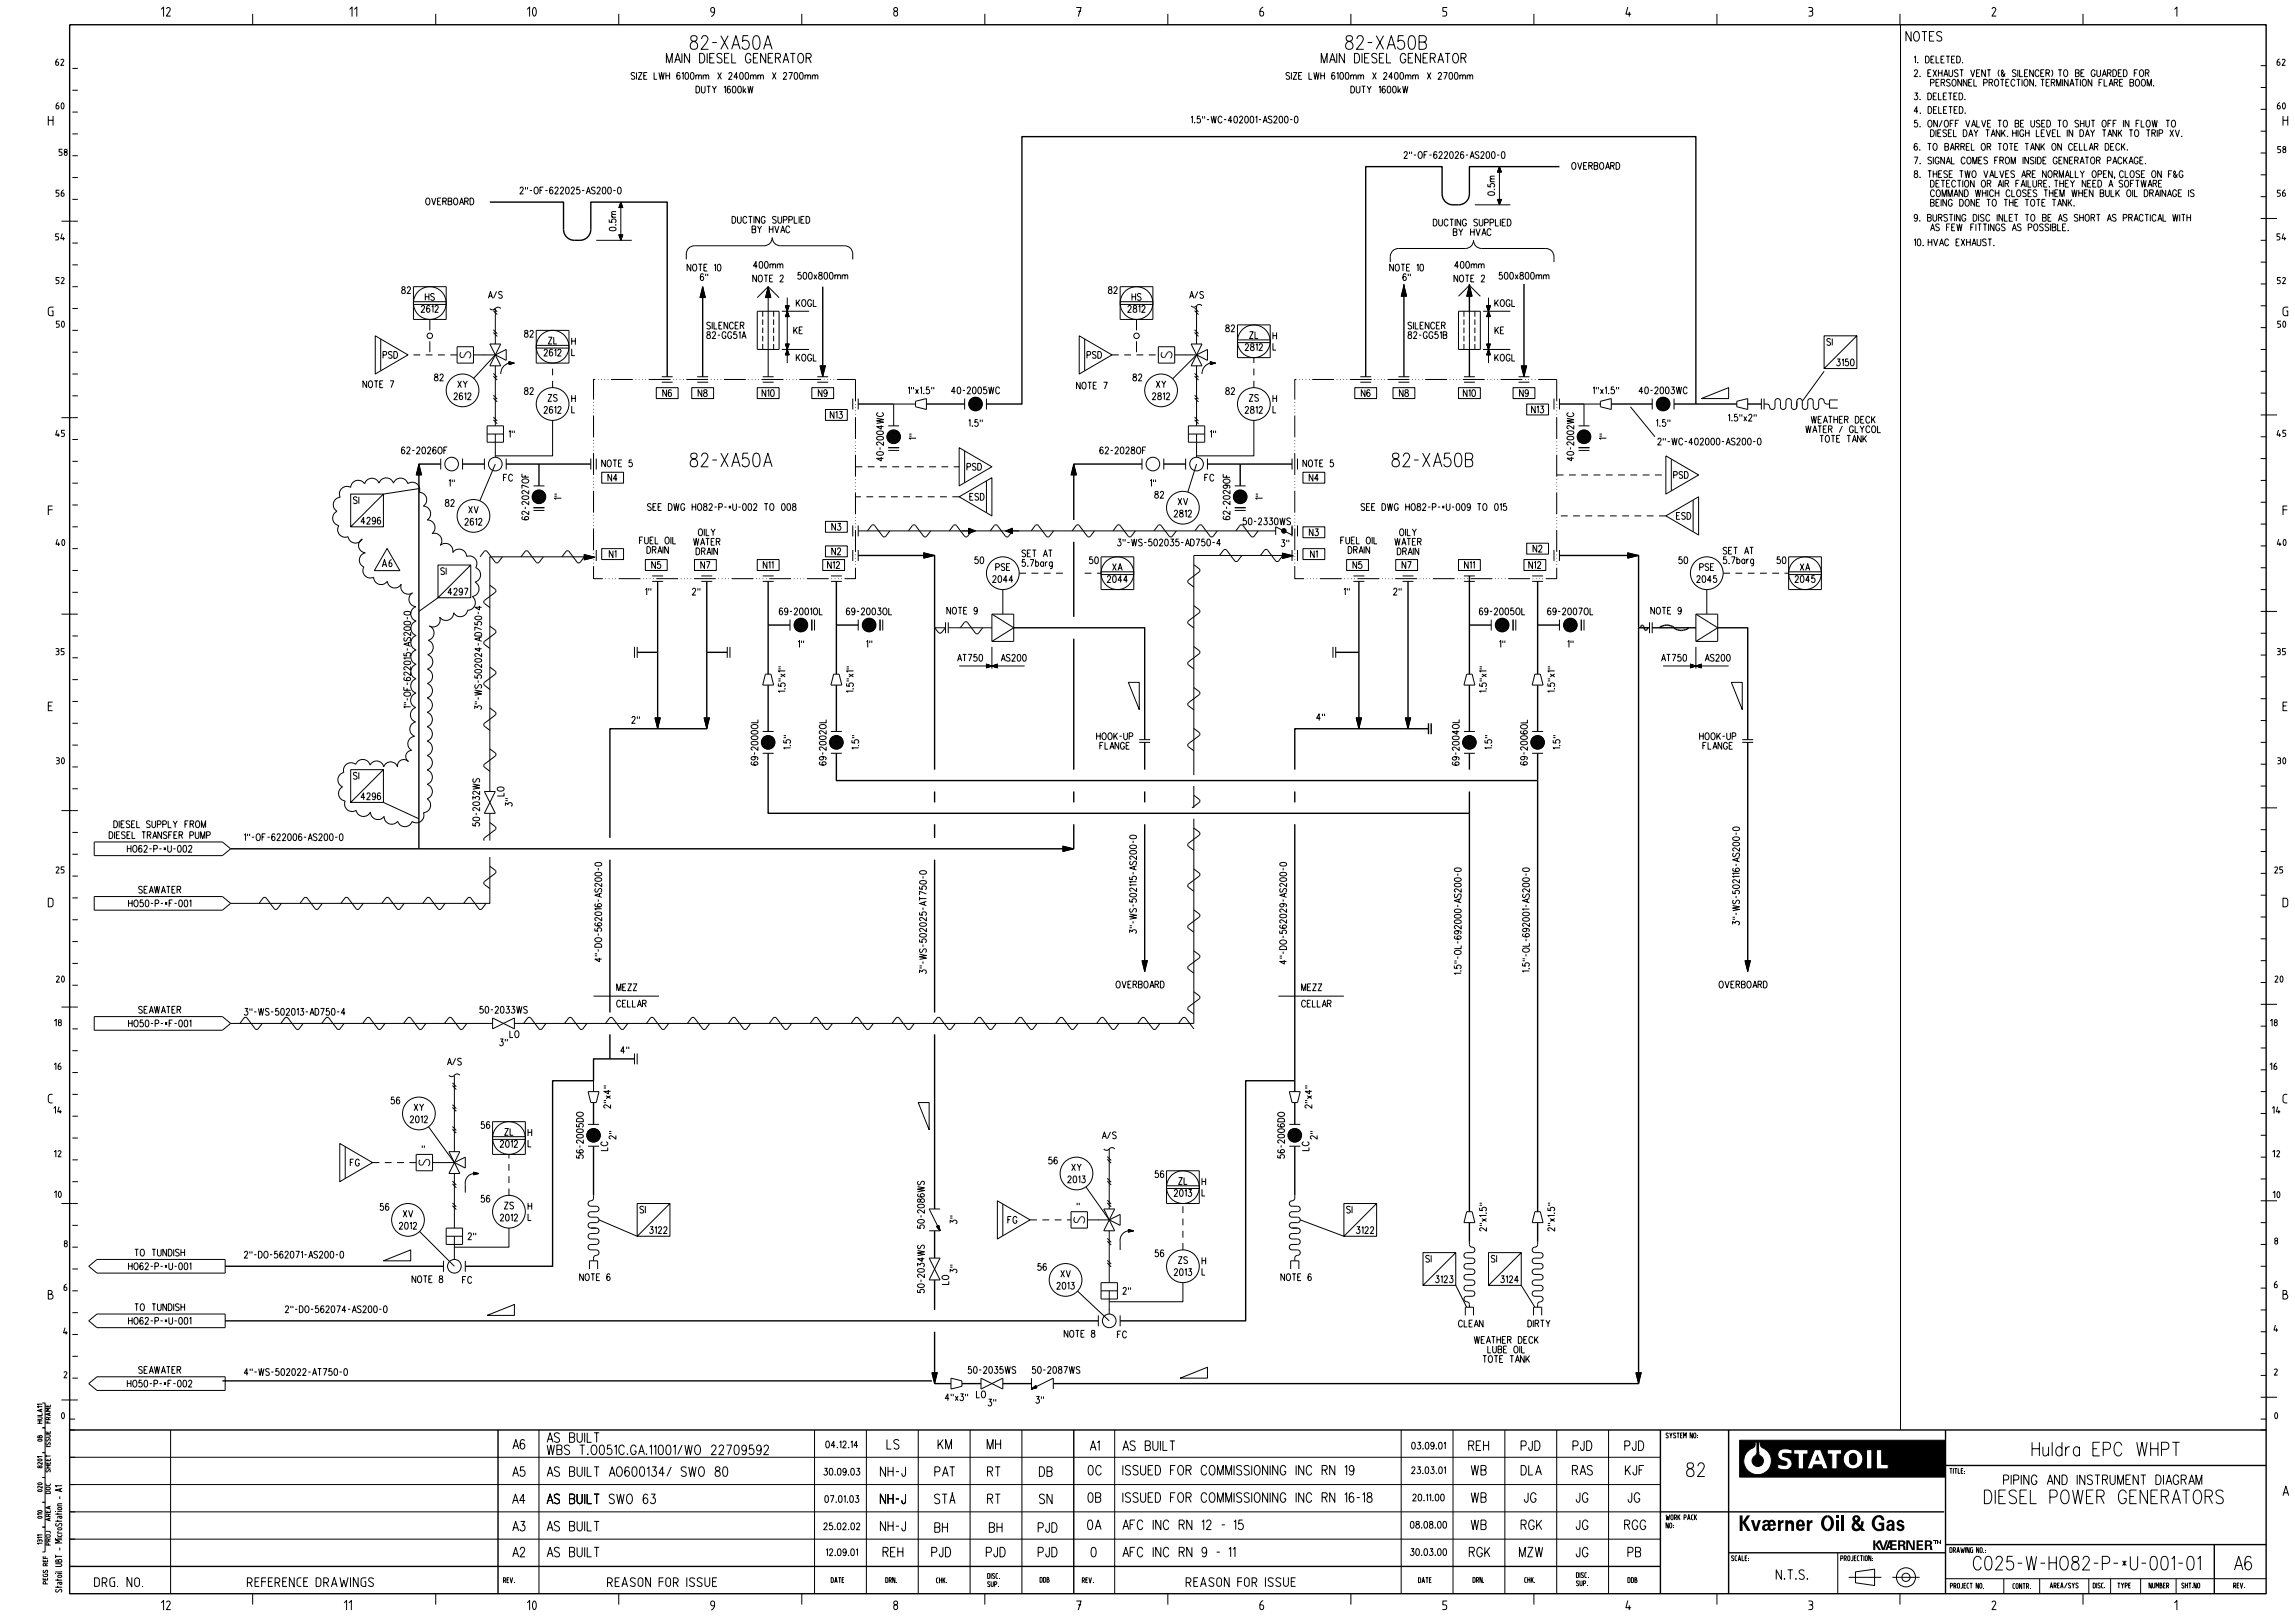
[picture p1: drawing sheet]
<svg xmlns="http://www.w3.org/2000/svg" width="841mm" height="594mm" viewBox="0 0 841 594" stroke-linecap="round" stroke-linejoin="round" font-family="sans-serif">
<defs><g id="words">
<g font-size="5">
<text x="252.9" y="18.1">82-XA50A</text>
<text x="493.1" y="18.1">82-XA50B</text>
<text x="252.9" y="171.1">82-XA50A</text>
<text x="510.1" y="171.1">82-XA50B</text>
<text x="744.6" y="533.5">Huldra EPC WHPT</text>
<text x="618.1" y="541.1">82</text>
<text x="727.2" y="551">DIESEL POWER GENERATORS</text>
<text x="723.2" y="575.3">C025-W-HO82-P-*U-001-01</text>
<text x="818.8" y="575.3">A6</text>
</g>
<g font-size="3.5">
<text x="59.1" y="6.1">12</text>
<text x="128.1" y="6.1">11</text>
<text x="193.2" y="6.1">10</text>
<text x="260.3" y="6.1">9</text>
<text x="327.3" y="6.1">8</text>
<text x="394.4" y="6.1">7</text>
<text x="461.5" y="6.1">6</text>
<text x="528.6" y="6.1">5</text>
<text x="595.6" y="6.1">4</text>
<text x="662.7" y="6.1">3</text>
<text x="729.8" y="6.1">2</text>
<text x="796.9" y="6.1">1</text>
<text x="698.4" y="15.1">NOTES</text>
<text x="244.2" y="23.1">MAIN DIESEL GENERATOR</text>
<text x="484.2" y="23.1">MAIN DIESEL GENERATOR</text>
<text x="17.5" y="46">H</text>
<text x="836.4" y="46">H</text>
<text x="17.5" y="115.9">G</text>
<text x="836.4" y="115.9">G</text>
<text x="17.5" y="188.7">F</text>
<text x="836.4" y="188.7">F</text>
<text x="17.5" y="260.6">E</text>
<text x="836.4" y="260.6">E</text>
<text x="17.5" y="332.5">D</text>
<text x="836.4" y="332.5">D</text>
<text x="17.5" y="404.3">C</text>
<text x="836.4" y="404.3">C</text>
<text x="17.5" y="476.2">B</text>
<text x="836.4" y="476.2">B</text>
<text x="187.9" y="531">A6</text>
<text x="200.5" y="528.5">AS BUILT</text>
<text x="200.5" y="533">WBS T.O051C.GA.11001/WO 22709592</text>
<text x="325" y="531">LS</text>
<text x="343.8" y="531">KM</text>
<text x="361.8" y="531">MH</text>
<text x="399.5" y="531.5">A1</text>
<text x="411.5" y="531.5">AS BUILT</text>
<text x="538.2" y="531.5">REH</text>
<text x="557.4" y="531.5">PJD</text>
<text x="576.4" y="531.5">PJD</text>
<text x="595.4" y="531.5">PJD</text>
<text x="187.9" y="541">A5</text>
<text x="200.5" y="541">AS BUILT AO600134/ SWO 80</text>
<text x="322.6" y="541">NH-J</text>
<text x="342.6" y="541">PAT</text>
<text x="361.9" y="541">RT</text>
<text x="380.9" y="541">DB</text>
<text x="398.8" y="540.5">0C</text>
<text x="411.5" y="540.5">ISSUED FOR COMMISSIONING INC RN 19</text>
<text x="539.1" y="540.5">WB</text>
<text x="557.4" y="540.5">DLA</text>
<text x="576.2" y="540.5">RAS</text>
<text x="595.6" y="540.5">KJF</text>
<text x="734.2" y="544">PIPING AND INSTRUMENT DIAGRAM</text>
<text x="187.8" y="551">A4</text>
<text x="200.5" y="551">AS BUILT</text>
<text x="322.6" y="551">NH-J</text>
<text x="342.5" y="551">STÅ</text>
<text x="361.9" y="551">RT</text>
<text x="380.9" y="551">SN</text>
<text x="398.7" y="550.5">0B</text>
<text x="411.5" y="550.5">ISSUED FOR COMMISSIONING INC RN 16-18</text>
<text x="539.1" y="550.5">WB</text>
<text x="558.6" y="550.5">JG</text>
<text x="577.6" y="550.5">JG</text>
<text x="596.6" y="550.5">JG</text>
<text x="836.4" y="548.1">A</text>
<text x="187.9" y="561">A3</text>
<text x="200.5" y="561">AS BUILT</text>
<text x="322.6" y="561">NH-J</text>
<text x="342.6" y="561.5">BH</text>
<text x="362.6" y="561.5">BH</text>
<text x="380.4" y="561.5">PJD</text>
<text x="398.6" y="560.5">0A</text>
<text x="411.5" y="560.5">AFC INC RN 12 - 15</text>
<text x="539.1" y="560.5">WB</text>
<text x="557.4" y="560.5">RGK</text>
<text x="577.6" y="560.5">JG</text>
<text x="595.3" y="560.5">RGG</text>
<text x="187.9" y="570.5">A2</text>
<text x="200.5" y="570.5">AS BUILT</text>
<text x="323.6" y="570.5">REH</text>
<text x="341.4" y="570.5">PJD</text>
<text x="361.4" y="570.5">PJD</text>
<text x="380.4" y="570.5">PJD</text>
<text x="399.8" y="570.5">0</text>
<text x="411.5" y="570.5">AFC INC RN 9 - 11</text>
<text x="538.4" y="570.5">RGK</text>
<text x="556.8" y="570.5">MZW</text>
<text x="577.6" y="570.5">JG</text>
<text x="596.5" y="570.5">PB</text>
<text x="34.5" y="581.5">DRG. NO.</text>
<text x="90.5" y="581.5">REFERENCE DRAWINGS</text>
<text x="222.5" y="581.5">REASON FOR ISSUE</text>
<text x="434.5" y="581.5">REASON FOR ISSUE</text>
<text x="650.9" y="578.8">N.T.S.</text>
<text x="59.1" y="590">12</text>
<text x="126.1" y="590">11</text>
<text x="193.2" y="590">10</text>
<text x="260.3" y="590">9</text>
<text x="327.3" y="590">8</text>
<text x="394.4" y="590">7</text>
<text x="461.5" y="590">6</text>
<text x="528.6" y="590">5</text>
<text x="595.6" y="590">4</text>
<text x="662.7" y="590">3</text>
<text x="729.8" y="590">2</text>
<text x="796.9" y="590">1</text>
</g>
<text font-size="2.7" x="139.9" y="207.8">A6</text>
<g font-size="2.5">
<text x="701.4" y="23.1">1. DELETED.</text>
<text x="20.3" y="24.1">62</text>
<text x="231.3" y="29.1">SIZE LWH 6100mm X 2400mm X 2700mm</text>
<text x="471.2" y="29.1">SIZE LWH 6100mm X 2400mm X 2700mm</text>
<text x="701.4" y="28.1">2. EXHAUST VENT (&amp; SILENCER) TO BE GUARDED FOR</text>
<text x="834.3" y="24.1">62</text>
<text x="255" y="34.1">DUTY 1600kW</text>
<text x="495" y="34.1">DUTY 1600kW</text>
<text x="703.9" y="31.6">PERSONNEL PROTECTION. TERMINATION FLARE BOOM.</text>
<text x="20.4" y="40.1">60</text>
<text x="701.4" y="41.6">4. DELETED.</text>
<text x="701.4" y="36.6">3. DELETED.</text>
<text x="834.4" y="40.1">60</text>
<text x="436.5" y="45.1">1.5&quot;-WC-402001-AS200-0</text>
<text x="701.4" y="46.6">5.</text>
<text x="705.9" y="46.6">ON/OFF VALVE TO BE USED TO SHUT OFF IN FLOW TO</text>
<text x="704" y="50.1">DIESEL DAY TANK. HIGH LEVEL IN DAY TANK TO TRIP XV.</text>
<text x="21.5" y="57.1">58</text>
<text x="514.5" y="58.1">2&quot;-OF-622026-AS200-0</text>
<text x="701.4" y="55.1">6. TO BARREL OR TOTE TANK ON CELLAR DECK.</text>
<text x="834.5" y="56.1">58</text>
<text x="576" y="62.1">OVERBOARD</text>
<text x="701.4" y="60.1">7. SIGNAL COMES FROM INSIDE GENERATOR PACKAGE.</text>
<text x="701.4" y="65.1">8. THESE TWO VALVES ARE NORMALLY OPEN, CLOSE ON F&amp;G</text>
<text x="190.5" y="71.1">2&quot;-OF-622025-AS200-0</text>
<text x="547.7" y="71.6" transform="rotate(-90 547.7 71.6)">0. m</text>
<text x="547.7" y="68.6" transform="rotate(-90 547.7 68.6)">5</text>
<text x="704" y="68.6">DETECTION OR AIR FAILURE. THEY NEED A SOFTWARE</text>
<text x="20.4" y="72.1">56</text>
<text x="156" y="75.1">OVERBOARD</text>
<text x="703.9" y="72.1">COMMAND WHICH CLOSES THEM WHEN BULK OIL DRAINAGE IS</text>
<text x="704.2" y="75.6">BEING DONE TO THE TOTE TANK.</text>
<text x="834.4" y="72.1">56</text>
<text x="225.7" y="81.6" transform="rotate(-90 225.7 81.6)">5</text>
<text x="268.3" y="81.8">DUCTING SUPPLIED</text>
<text x="525.2" y="82.8">DUCTING SUPPLIED</text>
<text x="701.4" y="81.1">9. BURSTING DISC INLET TO BE AS SHORT AS PRACTICAL WITH</text>
<text x="20.3" y="88.1">54</text>
<text x="225.7" y="84.6" transform="rotate(-90 225.7 84.6)">0. m</text>
<text x="275.6" y="85.3">BY HVAC</text>
<text x="532.6" y="86.3">BY HVAC</text>
<text x="704.2" y="84.6">AS FEW FITTINGS AS POSSIBLE.</text>
<text x="834.3" y="88.1">54</text>
<text x="701.4" y="90.1">10. HVAC EXHAUST.</text>
<text x="251.8" y="99.3">NOTE 10</text>
<text x="276.1" y="98.3">400mm</text>
<text x="509.3" y="99.3">NOTE 10</text>
<text x="533.1" y="98.3">400mm</text>
<text x="20.4" y="104.1">52</text>
<text x="147.2" y="107.6">82</text>
<text x="256.6" y="102.8">6&quot;</text>
<text x="275.9" y="103.3">NOTE 2</text>
<text x="292.3" y="102.3">500x800mm</text>
<text x="406.2" y="107.6">82</text>
<text x="514.1" y="102.8">6&quot;</text>
<text x="532.8" y="103.3">NOTE 2</text>
<text x="549.3" y="102.3">500x800mm</text>
<text x="834.4" y="104.1">52</text>
<text x="155.8" y="110.1">HS</text>
<text x="179" y="109.3">A/S</text>
<text x="291.8" y="112.3">KOGL</text>
<text x="414.8" y="110.1">HS</text>
<text x="435.9" y="109.3">A/S</text>
<text x="547.8" y="112.3">KOGL</text>
<text x="154.3" y="114.5">2612</text>
<text x="413.3" y="114.5">2812</text>
<text x="20.5" y="120.1">50</text>
<text x="192.2" y="123.6">82</text>
<text x="259" y="120.6">SILENCER</text>
<text x="259" y="124.1">82-GG51A</text>
<text x="290.9" y="122.3">KE</text>
<text x="449.1" y="121.6">82</text>
<text x="457.9" y="124.1">ZL</text>
<text x="466.5" y="124.3">H</text>
<text x="516" y="120.6">SILENCER</text>
<text x="516" y="124.1">82-GG51B</text>
<text x="547.8" y="122.3">KE</text>
<text x="834.5" y="120.1">50</text>
<text x="140.4" y="131.3">PSD</text>
<text x="199.3" y="130.5">2612</text>
<text x="200.9" y="126.1">ZL</text>
<text x="209.5" y="126.3">H</text>
<text x="209.5" y="130.3">L</text>
<text x="398.3" y="131.3">PSD</text>
<text x="456.3" y="128.5">2812</text>
<text x="466.5" y="128.3">L</text>
<text x="669.4" y="126.6">SI</text>
<text x="291.8" y="132.3">KOGL</text>
<text x="547.8" y="132.3">KOGL</text>
<text x="673" y="134.1">3150</text>
<text x="133" y="142.1">NOTE 7</text>
<text x="159.2" y="139.6">82</text>
<text x="167.7" y="142.1">XY</text>
<text x="394.5" y="142.6">NOTE 7</text>
<text x="415.2" y="139.6">82</text>
<text x="423.7" y="142.1">XY</text>
<text x="166.3" y="146.5">2612</text>
<text x="192.2" y="144.6">82</text>
<text x="200.8" y="147.1">ZS</text>
<text x="209.5" y="147.3">H</text>
<text x="242.9" y="145.3">N6</text>
<text x="255.8" y="145.3">N8</text>
<text x="279.3" y="145.3">N10</text>
<text x="299.9" y="145.3">N9</text>
<text x="332.8" y="144.3">1&quot;x1.5&quot;</text>
<text x="348.7" y="144.3">40-2005WC</text>
<text x="422.3" y="146.5">2812</text>
<text x="449.1" y="144.6">82</text>
<text x="457.8" y="147.1">ZS</text>
<text x="466.5" y="147.3">H</text>
<text x="498.9" y="145.3">N6</text>
<text x="512.8" y="145.3">N8</text>
<text x="536.2" y="145.3">N10</text>
<text x="556.8" y="145.3">N9</text>
<text x="583.8" y="144.3">1&quot;x1.5&quot;</text>
<text x="600.6" y="144.3">40-2003WC</text>
<text x="199.3" y="151.5">2612</text>
<text x="209.5" y="151.3">L</text>
<text x="304.3" y="153.3">N13</text>
<text x="456.3" y="151.5">2812</text>
<text x="466.5" y="151.3">L</text>
<text x="561.2" y="151.3">N13</text>
<text x="633.3" y="154.3">1.5&quot;x2&quot;</text>
<text x="663.7" y="155.1">WEATHER DECK</text>
<text x="20.3" y="160.1">45</text>
<text x="186.5" y="160.3">1&quot;</text>
<text x="335.7" y="161" transform="rotate(-90 335.7 161)">1</text>
<text x="335.7" y="159.9" transform="rotate(-90 335.7 159.9)">&quot;</text>
<text x="355" y="156.3">1.5&quot;</text>
<text x="443.5" y="160.3">1&quot;</text>
<text x="588.7" y="161" transform="rotate(-90 588.7 161)">1</text>
<text x="588.7" y="159.9" transform="rotate(-90 588.7 159.9)">&quot;</text>
<text x="607" y="156.3">1.5&quot;</text>
<text x="661.7" y="158.6">WATER / GLYCOL</text>
<text x="834.3" y="160.1">45</text>
<text x="147.1" y="166.3">62-2026OF</text>
<text x="403" y="166.3">62-2028OF</text>
<text x="607.5" y="163.1">2&quot;-WC-402000-AS200-0</text>
<text x="666.9" y="162.1">TOTE TANK</text>
<text x="220.5" y="171.1">NOTE 5</text>
<text x="323.7" y="168.9" transform="rotate(-90 323.7 168.9)">40-2004WC</text>
<text x="354.3" y="172.3">PSD</text>
<text x="477.5" y="171.1">NOTE 5</text>
<text x="576.7" y="168.9" transform="rotate(-90 576.7 168.9)">40-2002WC</text>
<text x="164.5" y="178.2">1&quot;</text>
<text x="184.5" y="176.3">FC</text>
<text x="222.8" y="176.3">N4</text>
<text x="421.5" y="178.2">1&quot;</text>
<text x="441.5" y="176.3">FC</text>
<text x="479.8" y="176.3">N4</text>
<text x="613.3" y="175.3">PSD</text>
<text x="129.5" y="184.5">SI</text>
<text x="163.2" y="185.5">82</text>
<text x="205.7" y="183" transform="rotate(-90 205.7 183)">1</text>
<text x="205.7" y="181.9" transform="rotate(-90 205.7 181.9)">&quot;</text>
<text x="355.4" y="183.3">ESD</text>
<text x="423.2" y="182.5">82</text>
<text x="431.7" y="185">XV</text>
<text x="462.7" y="183" transform="rotate(-90 462.7 183)">1</text>
<text x="462.7" y="181.9" transform="rotate(-90 462.7 181.9)">&quot;</text>
<text x="171.7" y="188">XV</text>
<text x="193.7" y="190.5" transform="rotate(-90 193.7 190.5)">62-2027OF</text>
<text x="237.3" y="187">SEE DWG HO82-P-*U-002 TO 008</text>
<text x="430.3" y="189.4">2812</text>
<text x="450.7" y="190.4" transform="rotate(-90 450.7 190.4)">62-2029OF</text>
<text x="498.8" y="187">SEE DWG HO82-P-*U-009 TO 015</text>
<text x="614.3" y="190.3">ESD</text>
<text x="132.3" y="192">4296</text>
<text x="170.3" y="192.4">2612</text>
<text x="255.9" y="196.3">OILY</text>
<text x="304.8" y="194.3">N3</text>
<text x="455.5" y="192.3">50-2330WS</text>
<text x="479.8" y="196.3">N3</text>
<text x="512.9" y="196.3">OILY</text>
<text x="20.4" y="200">40</text>
<text x="234.3" y="199.3">FUEL OIL</text>
<text x="237.1" y="202.8">DRAIN</text>
<text x="254.2" y="199.8">WATER</text>
<text x="255.1" y="203.3">DRAIN</text>
<text x="304.8" y="203.3">N2</text>
<text x="409.5" y="200">3&quot;-WS-502035-AD750-4</text>
<text x="469.5" y="200.3">3&quot;</text>
<text x="491.3" y="199.3">FUEL OIL</text>
<text x="494" y="202.8">DRAIN</text>
<text x="511.1" y="199.8">WATER</text>
<text x="512" y="203.3">DRAIN</text>
<text x="561.8" y="202.3">N2</text>
<text x="631.5" y="203">SET AT</text>
<text x="834.4" y="200">40</text>
<text x="223.3" y="204.3">N1</text>
<text x="238.8" y="208.3">N5</text>
<text x="256.8" y="208.3">N7</text>
<text x="279.7" y="208.3">N11</text>
<text x="303.3" y="208.3">N12</text>
<text x="357.2" y="206.5">50</text>
<text x="364.9" y="209">PSE</text>
<text x="374.5" y="204">SET AT</text>
<text x="374.5" y="207.5">5.7barg</text>
<text x="399.2" y="206.5">50</text>
<text x="407.7" y="209">XA</text>
<text x="480.2" y="204.3">N1</text>
<text x="495.8" y="208.3">N5</text>
<text x="513.8" y="208.3">N7</text>
<text x="536.7" y="208.3">N11</text>
<text x="560.2" y="208.3">N12</text>
<text x="615.1" y="206.5">50</text>
<text x="622.8" y="209">PSE</text>
<text x="631.5" y="206.5">5.7barg</text>
<text x="651.1" y="206.5">50</text>
<text x="659.7" y="209">XA</text>
<text x="161.5" y="210.5">SI</text>
<text x="363.7" y="213.4">2044</text>
<text x="405.7" y="213.4">2044</text>
<text x="621.8" y="213.4">2045</text>
<text x="657.8" y="213.4">2045</text>
<text x="164.2" y="218">4297</text>
<text x="236.5" y="218">1&quot;</text>
<text x="253.7" y="218">2&quot;</text>
<text x="492.5" y="218">1&quot;</text>
<text x="510.6" y="218">2&quot;</text>
<text x="285.6" y="225.3">69-2001OL</text>
<text x="310.2" y="225.3">69-2003OL</text>
<text x="347" y="225">NOTE 9</text>
<text x="542.1" y="225.3">69-2005OL</text>
<text x="567.1" y="225.3">69-2007OL</text>
<text x="605" y="225">NOTE 9</text>
<text x="292.5" y="237.2">1&quot;</text>
<text x="317.5" y="237.2">1&quot;</text>
<text x="549.5" y="237.2">1&quot;</text>
<text x="574.5" y="237.2">1&quot;</text>
<text x="20.4" y="240">35</text>
<text x="150.5" y="240.5" transform="rotate(-90 150.5 240.5)">5-AS200-0</text>
<text x="287.7" y="245.2" transform="rotate(-90 287.7 245.2)">&quot;</text>
<text x="312.7" y="245.2" transform="rotate(-90 312.7 245.2)">&quot;</text>
<text x="350.9" y="242.3">AT750</text>
<text x="366.9" y="242.3">AS200</text>
<text x="544.7" y="245.2" transform="rotate(-90 544.7 245.2)">&quot;</text>
<text x="569.7" y="245.2" transform="rotate(-90 569.7 245.2)">&quot;</text>
<text x="608.9" y="242.3">AT750</text>
<text x="624.9" y="242.3">AS200</text>
<text x="834.4" y="240">35</text>
<text x="287.7" y="253.7" transform="rotate(-90 287.7 253.7)">15</text>
<text x="287.7" y="252.6" transform="rotate(-90 287.7 252.6)">. &quot;x1</text>
<text x="312.7" y="253.7" transform="rotate(-90 312.7 253.7)">15</text>
<text x="312.7" y="252.6" transform="rotate(-90 312.7 252.6)">. &quot;x1</text>
<text x="544.7" y="253.7" transform="rotate(-90 544.7 253.7)">15</text>
<text x="544.7" y="252.6" transform="rotate(-90 544.7 252.6)">. &quot;x1</text>
<text x="569.7" y="253.7" transform="rotate(-90 569.7 253.7)">15</text>
<text x="569.7" y="252.6" transform="rotate(-90 569.7 252.6)">. &quot;x1</text>
<text x="150.5" y="259.5" transform="rotate(-90 150.5 259.5)">1-</text>
<text x="150.5" y="258.3" transform="rotate(-90 150.5 258.3)">&quot; OF-62201</text>
<text x="176.5" y="260" transform="rotate(-90 176.5 260)">3&quot;-WS-502024-AD750-4</text>
<text x="231.5" y="265">2&quot;</text>
<text x="482.5" y="264">4&quot;</text>
<text x="289.7" y="274.5" transform="rotate(-90 289.7 274.5)">15</text>
<text x="314.7" y="274.5" transform="rotate(-90 314.7 274.5)">15</text>
<text x="401.8" y="271">HOOK-UP</text>
<text x="403" y="274.5">FLANGE</text>
<text x="546.7" y="274.5" transform="rotate(-90 546.7 274.5)">15</text>
<text x="571.7" y="274.5" transform="rotate(-90 571.7 274.5)">15</text>
<text x="622.8" y="271">HOOK-UP</text>
<text x="624" y="274.5">FLANGE</text>
<text x="20.5" y="280">30</text>
<text x="277.7" y="280.4" transform="rotate(-90 277.7 280.4)">69-2000OL</text>
<text x="302.7" y="280.4" transform="rotate(-90 302.7 280.4)">69-2002OL</text>
<text x="534.7" y="280.4" transform="rotate(-90 534.7 280.4)">69-2004OL</text>
<text x="559.7" y="280.3" transform="rotate(-90 559.7 280.3)">69-2006OL</text>
<text x="834.5" y="280">30</text>
<text x="129.5" y="285.5">SI</text>
<text x="132.3" y="293">4296</text>
<text x="184.7" y="291.7" transform="rotate(-90 184.7 291.7)">LO</text>
<text x="187.7" y="295.4" transform="rotate(-90 187.7 295.4)">3&quot;</text>
<text x="41.7" y="303.3">DIESEL SUPPLY FROM</text>
<text x="175.7" y="302.8" transform="rotate(-90 175.7 302.8)">50-2032WS</text>
<text x="40" y="307.3">DIESEL TRANSFER PUMP</text>
<text x="89.5" y="308">1&quot;-OF-622006-AS200-0</text>
<text x="46.7" y="312.3">HO62-P-*U-002</text>
<text x="20.4" y="320">25</text>
<text x="416.5" y="323.6" transform="rotate(-90 416.5 323.6)">1</text>
<text x="637.4" y="320.5" transform="rotate(-90 637.4 320.5)">1 -AS200-0</text>
<text x="833.4" y="320">25</text>
<text x="50.8" y="327.3">SEAWATER</text>
<text x="47.1" y="332.3">HO50-P-*F-001</text>
<text x="220.5" y="332.3" transform="rotate(-90 220.5 332.3)">6</text>
<text x="560.4" y="332.5" transform="rotate(-90 560.4 332.5)">-</text>
<text x="637.4" y="338.9" transform="rotate(-90 637.4 338.9)">3&quot;-WS-50216</text>
<text x="220.5" y="347.1" transform="rotate(-90 220.5 347.1)">DO-56201 -AS200-0</text>
<text x="416.4" y="342" transform="rotate(-90 416.4 342)">3&quot;-WS-50215-AS200-0</text>
<text x="471.4" y="348" transform="rotate(-90 471.4 348)">DO-562029-AS200-0</text>
<text x="220.5" y="352.4" transform="rotate(-90 220.5 352.4)">4&quot;-</text>
<text x="471.4" y="353.3" transform="rotate(-90 471.4 353.3)">4&quot;-</text>
<text x="339.5" y="356.8" transform="rotate(-90 339.5 356.8)">3&quot;-WS-502025-AT750-0</text>
<text x="535.4" y="357.1" transform="rotate(-90 535.4 357.1)">15</text>
<text x="535.4" y="356" transform="rotate(-90 535.4 356)">. &quot;-OL-692000-AS200-0</text>
<text x="560.4" y="356.3" transform="rotate(-90 560.4 356.3)">15</text>
<text x="560.4" y="355.1" transform="rotate(-90 560.4 355.1)">. &quot;-OL-692001AS200-0</text>
<text x="20.5" y="360">20</text>
<text x="226" y="363">MEZZ</text>
<text x="409" y="362">OVERBOARD</text>
<text x="477" y="363">MEZZ</text>
<text x="630" y="362">OVERBOARD</text>
<text x="833.5" y="360">20</text>
<text x="50.8" y="371.3">SEAWATER</text>
<text x="175.8" y="371.3">50-2033WS</text>
<text x="226" y="369">CELLAR</text>
<text x="477" y="369">CELLAR</text>
<text x="19.9" y="376">18</text>
<text x="47.1" y="376.3">HO50-P-*F-001</text>
<text x="89.5" y="372">3&quot;-WS-502013-AD750-4</text>
<text x="831.9" y="376">18</text>
<text x="183.1" y="383.2">3&quot;</text>
<text x="186.8" y="380.2">LO</text>
<text x="227.5" y="386">4&quot;</text>
<text x="19.8" y="392">16</text>
<text x="164" y="390.3">A/S</text>
<text x="831.8" y="392">16</text>
<text x="143.3" y="404.5">56</text>
<text x="151.8" y="407">XY</text>
<text x="223.7" y="406.1" transform="rotate(-90 223.7 406.1)">2&quot;x4&quot;</text>
<text x="480.7" y="406.1" transform="rotate(-90 480.7 406.1)">2&quot;x4&quot;</text>
<text x="19.7" y="408">14</text>
<text x="150.3" y="411.4">2012</text>
<text x="176.3" y="413.5">56</text>
<text x="832.7" y="408">14</text>
<text x="184.9" y="416">ZL</text>
<text x="193.5" y="416.3">H</text>
<text x="225.7" y="417.4" transform="rotate(-90 225.7 417.4)">2&quot;</text>
<text x="403.9" y="417.3">A/S</text>
<text x="482.7" y="417.4" transform="rotate(-90 482.7 417.4)">2&quot;</text>
<text x="19.8" y="424">12</text>
<text x="154.2" y="422.3">&quot;</text>
<text x="183.3" y="420.4">2012</text>
<text x="193.5" y="420.3">L</text>
<text x="213.7" y="424.5" transform="rotate(-90 213.7 424.5)">56-2005DO</text>
<text x="222.7" y="421.6" transform="rotate(-90 222.7 421.6)">LC</text>
<text x="470.7" y="424.5" transform="rotate(-90 470.7 424.5)">56-2006DO</text>
<text x="479.7" y="421.6" transform="rotate(-90 479.7 421.6)">LC</text>
<text x="832.8" y="424">12</text>
<text x="128.3" y="427.3">FG</text>
<text x="384.3" y="426.5">56</text>
<text x="392.7" y="429">XY</text>
<text x="423.2" y="431.5">56</text>
<text x="391.3" y="433.4">2013</text>
<text x="431.9" y="434">ZL</text>
<text x="440.5" y="434.3">H</text>
<text x="19.9" y="438.9">10</text>
<text x="139.3" y="443.5">56</text>
<text x="176.3" y="440.5">56</text>
<text x="184.8" y="443">ZS</text>
<text x="193.5" y="443.3">H</text>
<text x="394.2" y="443.3">&quot;</text>
<text x="430.3" y="438.4">2013</text>
<text x="440.5" y="438.3">L</text>
<text x="832.9" y="439">10</text>
<text x="147.8" y="446">XV</text>
<text x="183.3" y="447.4">2012</text>
<text x="193.5" y="447.3">L</text>
<text x="234.5" y="444.5">SI</text>
<text x="350.7" y="448.4" transform="rotate(-90 350.7 448.4)">3&quot;</text>
<text x="369.3" y="448.3">FG</text>
<text x="493.5" y="444.5">SI</text>
<text x="544.7" y="444.7" transform="rotate(-90 544.7 444.7)">. &quot;</text>
<text x="569.7" y="444.7" transform="rotate(-90 569.7 444.7)">. &quot;</text>
<text x="146.3" y="450.4">2012</text>
<text x="171.5" y="454.3">2&quot;</text>
<text x="238.1" y="452">3122</text>
<text x="338.7" y="450.2" transform="rotate(-90 338.7 450.2)">50-2086WS</text>
<text x="497" y="452">3122</text>
<text x="544.7" y="451.1" transform="rotate(-90 544.7 451.1)">2&quot;x15</text>
<text x="569.7" y="451.1" transform="rotate(-90 569.7 451.1)">2&quot;x15</text>
<text x="23.4" y="457">8</text>
<text x="49.4" y="460.3">TO TUNDISH</text>
<text x="89.5" y="461">2&quot;-DO-562071-AS200-0</text>
<text x="423.2" y="460.5">56</text>
<text x="833.4" y="456">8</text>
<text x="47.1" y="465.3">HO62-P-*U-001</text>
<text x="350.7" y="466.4" transform="rotate(-90 350.7 466.4)">3&quot;</text>
<text x="380.3" y="465.5">56</text>
<text x="430.3" y="467.4">2013</text>
<text x="431.8" y="463">ZS</text>
<text x="440.5" y="463.3">H</text>
<text x="440.5" y="467.3">L</text>
<text x="522.5" y="462.5">SI</text>
<text x="546.5" y="462.5">SI</text>
<text x="23.3" y="473">6</text>
<text x="151" y="470">NOTE 8</text>
<text x="169.5" y="470.3">FC</text>
<text x="212.4" y="469.3">NOTE 6</text>
<text x="338.7" y="473.8" transform="rotate(-90 338.7 473.8)">50-2034WS</text>
<text x="347.7" y="470.7" transform="rotate(-90 347.7 470.7)">LO</text>
<text x="387.3" y="472.4">2013</text>
<text x="388.7" y="468">XV</text>
<text x="469.4" y="469.3">NOTE 6</text>
<text x="526" y="470">3123</text>
<text x="549.9" y="470">3124</text>
<text x="833.3" y="472">6</text>
<text x="411.5" y="474.3">2&quot;</text>
<text x="47.1" y="485.3">HO62-P-*U-001</text>
<text x="49.4" y="480.3">TO TUNDISH</text>
<text x="104.5" y="481">2&quot;-DO-562074-AS200-0</text>
<text x="23.2" y="489">4</text>
<text x="390" y="490">NOTE 8</text>
<text x="409.5" y="490.3">FC</text>
<text x="534.5" y="486.3">CLEAN</text>
<text x="559.9" y="486.3">DIRTY</text>
<text x="833.2" y="488">4</text>
<text x="540.2" y="492.3">WEATHER DECK</text>
<text x="545.2" y="495.8">LUBE OIL</text>
<text x="50.8" y="503.3">SEAWATER</text>
<text x="354.8" y="503.3">50-2035WS</text>
<text x="378.2" y="503.3">50-2087WS</text>
<text x="543.4" y="499.3">TOTE TANK</text>
<text x="23.3" y="505">2</text>
<text x="46.7" y="508.3">HO50-P-*F-002</text>
<text x="89.5" y="504">4&quot;-WS-502022-AT750-0</text>
<text x="833.3" y="504">2</text>
<text x="346.4" y="513.3">4&quot;x3&quot;</text>
<text x="357.8" y="512.2">LO</text>
<text x="362.1" y="515.2">3&quot;</text>
<text x="379.6" y="514.2">3&quot;</text>
<text x="22.4" y="520">0</text>
<text x="833.4" y="520">0</text>
<text x="302.6" y="530.6">04.12.14</text>
<text x="517.3" y="531">03.09.01</text>
<text x="301.9" y="540.6">30.09.03</text>
<text x="517.3" y="540">23.03.01</text>
<text x="302.3" y="550.6">07.01.03</text>
<text x="517.7" y="550">20.11.00</text>
<text x="301.9" y="560.6">25.02.02</text>
<text x="516.8" y="560">08.08.00</text>
<text x="516.8" y="570">30.03.00</text>
<text x="302.8" y="570.1">12.09.01</text>
</g>
<g font-size="2">
<text x="610.5" y="527">SYSTEM NO:</text>
<text x="714.4" y="540">TITLE:</text>
<text x="610.5" y="557">WORK PACK</text>
<text x="610.5" y="560">NO:</text>
<text x="714.4" y="569">DRAWING NO.:</text>
<text x="634.5" y="572">SCALE:</text>
<text x="674.4" y="572">PROJECTION:</text>
<text x="22.8" y="576.1" transform="rotate(-90 22.8 576.1)">lUBT - Mir Statin - A1</text>
<text x="184.4" y="580">REV.</text>
<text x="304.5" y="580">DATE</text>
<text x="324.5" y="580">DRN.</text>
<text x="343.1" y="580.1">CHK.</text>
<text x="361.8" y="578.5">DISC.</text>
<text x="361.8" y="581.5">SUP.</text>
<text x="381" y="579.9">DDB</text>
<text x="396.5" y="580">REV.</text>
<text x="519.7" y="580">DATE</text>
<text x="539.7" y="580">DRN.</text>
<text x="558.6" y="580">CHK.</text>
<text x="577.6" y="578.2">DISC.</text>
<text x="577.6" y="581.2">SUP.</text>
<text x="596.5" y="580">DDB</text>
<text x="751.2" y="582">AREA/SYS</text>
<text x="22.8" y="583.5" transform="rotate(-90 22.8 583.5)">Statoi</text>
<text x="714.6" y="582.1">PROJECT NO.</text>
<text x="737.6" y="582.2">CONTR.</text>
<text x="767" y="582">DISC.</text>
<text x="776" y="582">TYPE</text>
<text x="787.4" y="582">NUMBER</text>
<text x="799.4" y="582">SHT.NO</text>
<text x="818.4" y="582">REV.</text>
</g>
<g font-size="1.8">
<text x="15.5" y="515" transform="rotate(-90 15.5 515)">1</text>
<text x="15.5" y="521.7" transform="rotate(-90 15.5 521.7)">HULA1</text>
<text x="18.5" y="521.6" transform="rotate(-90 18.5 521.6)">FRAME</text>
<text x="15.5" y="528.2" transform="rotate(-90 15.5 528.2)">0B</text>
<text x="18.5" y="530.2" transform="rotate(-90 18.5 530.2)">ISUE</text>
<text x="18.5" y="529.6" transform="rotate(-90 18.5 529.6)">S</text>
<text x="15.5" y="538" transform="rotate(-90 15.5 538)">8201</text>
<text x="18.5" y="539.5" transform="rotate(-90 18.5 539.5)">SHEET</text>
<text x="15.5" y="546.7" transform="rotate(-90 15.5 546.7)">020</text>
<text x="18.5" y="547.4" transform="rotate(-90 18.5 547.4)">DOC</text>
<text x="15.5" y="556.5" transform="rotate(-90 15.5 556.5)">01</text>
<text x="15.5" y="554.3" transform="rotate(-90 15.5 554.3)">0</text>
<text x="18.5" y="557.4" transform="rotate(-90 18.5 557.4)">AREA</text>
<text x="15.5" y="562.9" transform="rotate(-90 15.5 562.9)">1</text>
<text x="15.5" y="566" transform="rotate(-90 15.5 566)">1</text>
<text x="18.5" y="566.3" transform="rotate(-90 18.5 566.3)">PROJ</text>
<text x="17.5" y="580.5" transform="rotate(-90 17.5 580.5)">PEGS REF</text>
</g>
</g></defs>
<g fill="none" stroke="#000" stroke-width=".37">
<path d="M92.6 5.1v4M159.7 5.1v4M226.7 5.1v4M293.8 5.1v4M360.9 5.1v4M428 5.1v4M495 5.1v4M562.1 5.1v4M629.2 5.1v4M696.2 5.1v4M696.4 9.1v514.9M763.3 5.1v4"/>
<path d="M26.5 33.1h2M26.5 25.1h2M828.4 32.1h2M828.4 24.1h2M26.5 57.1h2M26.5 49.1h2M26.5 41.1h2M828.4 56.1h2M828.4 48.1h2M828.4 40.1h2M26.5 73.1h2M26.5 65.1h2"/>
<path d="M226.8 76v.1M226.8 76l.1 .1M226.9 75.8l.4 .3M226.9 75.6l.7 .5M226.9 75.5l.8 .6M227.1 75.3l1.1 .7M227.1 75.2l1.1 .7M227.1 76.1l-.3-.3 .4 .3M227.1 75.1l1.1 .8M227.1 75l1 .7M227.2 74.9l.8 .5M227.2 74.8l.8 .5"/>
<path d="M227.2 74.7l.7 .5M227.3 74.6l.5 .3M227.4 74.5l.4 .3M227.4 74.3l.2 .1M227.4 76.1l-.5-.5 .6 .5M227.5 74.1v.1M227.5 74.1l.7 2h-1.5zM227.5 74.1v14M227.6 74.2v.1M227.7 74.5l-.3-.2 .3 .3M227.9 75l-.6-.4 .6 .5M228 76.1l-1-.7 1.1 .7"/>
<path d="M228 75.5l-.8-.6 .9 .7M540.5 75.1h13M548.7 73.1h1.5l-.7 2zM548.7 63v.1M548.7 63l.2 .1M548.7 73.1h.2M548.8 62.9l.2 .2M548.8 62.8l.4 .3M548.8 62.8l.5 .3M548.9 62.6l.6 .5M548.9 62.6l.7 .5M548.9 62.5l.9 .6"/>
<path d="M549 62.4l.9 .7M549 62.2l1.2 .7M549.1 62.1l1 .8M549.1 73.1l-.3 .2 .4-.2M549.1 62l1 .8M549.1 62l.9 .6M549.2 61.9l.8 .6M549.2 61.8l.7 .5M549.3 61.6l.5 .3M549.3 61.4l.4 .2M549.4 61.3l.2 .2M549.4 61.3l.2 .1"/>
<path d="M549.4 73.1l-.6 .3M549.4 61.1l.1 .1M549.5 61.1l.7 2h-1.5zM549.5 61.1v14M549.5 73.1l-.6 .4M549.5 75h-.1M549.5 61.3h.1M549.5 74.9h-.1M549.6 74.7l-.2 .2 .2-.1M549.6 74.6l-.2 .2M549.7 74.5l-.4 .2M549.7 73.1l-.8 .5"/>
<path d="M549.7 61.7l-.4-.2 .4 .3M549.7 74.4l-.4 .3M549.8 74.2l-.5 .4 .4-.3M549.8 62l-.5-.4 .6 .6M549.9 74l-.6 .5M549.9 73.9l-.7 .5M549.9 73.1l-.9 .7 1-.7M549.9 73.8l-.7 .5M550 73.7l-.8 .6M550 73.6l-.9 .6M550.1 73.5l-1 .7 .9-.6M550.1 73.3l-1 .7"/>
<path d="M550.2 73.2l-1.2 .7M550.2 63l-1.2-.7 1.1 .8M550.2 73.1l-1.2 .8M828.4 72.1h2M828.4 64.1h2M22.5 81.1h6M26.5 97.1h2M26.5 89.1h2M218.5 88.1h13M226.7 86.1h1.5l-.7 2zM226.8 86.1h.1M227.1 86.1l-.3 .2"/>
<path d="M227.3 86.1l-.4 .3M227.4 86.1l-.5 .3M227.5 88h.1M227.6 87.9h-.1M227.6 87.8l-.2 .1M227.6 86.1l-.7 .5 .8-.5M227.7 87.6l-.3 .2M227.7 87.5l-.3 .2M227.7 87.4l-.3 .3M227.8 87.2l-.5 .4 .5-.3M227.9 87.1l-.6 .4M227.9 86.9l-.6 .5 .6-.4"/>
<path d="M228 86.1l-1 .6M228 86.7l-.8 .6M228 86.6l-.8 .6M228.1 86.1l-1.1 .7M228.1 86.6l-.9 .6M228.1 86.5l-1 .6M228.2 86.3l-1.1 .7M228.2 86.2l-1.1 .7M228.2 86.1l-1.1 .8M312.5 95.1v-2a3 3 0 0 0-3-3h-23.5a3 3 0 0 1-3-3 3 3 0 0 1-3 3h-25.5a3 3 0 0 0-3 3v2M569.5 96.1v-2a3 3 0 0 0-3-3h-23.5a3 3 0 0 1-3-3.1 3 3 0 0 1-3 3.1h-24.5a3 3 0 0 0-3 3v2M828.4 88.1h2"/>
<path d="M828.4 80.1h6M828.4 96.1h2M26.5 105.1h2M26.5 113.1h2M151.5 105.1h12v12h-12zM151.5 111.6h12M151.5 110.6h12M157.5 117.1v4M179.5 113.1a1.25 1.25 0 0 0 2 0M180.8 113.8l1.4 1.5M181 113.1l1.2 1.2M181.5 113.1a1.25 1.25 0 0 1 2 0"/>
<path d="M181.5 113.1v13M256.5 109v.1M256.5 108.9l.2 .2M256.6 108.8l.2 .3M256.6 108.7l.4 .4M256.6 108.6l.5 .5M256.6 108.5l.7 .6M256.7 108.3l.7 .8M256.7 108.2l.8 .9M256.7 108.1l1 1M256.8 108l1 1.1M256.8 107.9l1.2 1.2"/>
<path d="M256.8 107.8l1.3 1.3M256.8 107.7l1.4 1.4M256.9 107.5l1.5 1.6M256.9 107.4l1.6 1.6M256.9 107.3l1.5 1.5M257 107.2l1.4 1.4M257 107.1l1.3 1.4M257 107l1.3 1.3M257 106.9l1.3 1.2M257.1 106.8l1.1 1.1M257.1 106.6l1.1 1.1M257.1 106.5l1 1"/>
<path d="M257.2 106.4l.9 .9M257.2 106.3l.8 .8M257.2 106.2l.8 .7M257.2 106.1l.7 .7M257.3 106l.6 .6M257.3 105.9l.5 .5M257.3 105.7l.5 .5M257.4 105.6l.3 .4M257.4 105.5l.3 .3M257.4 105.4l.2 .2M257.4 105.3l.2 .1M257.5 105.2h.1"/>
<path d="M257.5 105.1l1 4h-2zM277.5 114.1h8v14h-8zM277.5 109.1l4-4 4 4M279.5 114.1v2M279.5 117.1v2M280.5 109v.1M280.5 108.9l.2 .2M280.6 108.8l.2 .3M280.6 108.7l.4 .4M280.6 108.6l.5 .5M280.6 108.5l.6 .6M280.7 108.3l.7 .8"/>
<path d="M280.7 108.2l.8 .9M280.7 108.1l1 1M280.8 108l1 1.1M280.8 107.9l1.2 1.2M280.8 107.8l1.3 1.3M280.8 107.7l1.4 1.4M280.9 107.5l1.5 1.6M280.9 107.4l1.6 1.6M280.9 107.3l1.5 1.5M281 107.2l1.4 1.4M281 107.1l1.3 1.4M281 107l1.3 1.3"/>
<path d="M281 106.9l1.2 1.2M281.1 106.8l1.1 1.1M281.1 106.6l1.1 1.1M281.1 106.5l1 1M281.2 106.4l.9 .9M281.2 106.3l.8 .8M281.2 106.2l.8 .7M281.2 106.1l.7 .7M281.3 106l.6 .6M281.3 105.9l.5 .5M281.3 105.7l.5 .5M281.4 105.6l.3 .4"/>
<path d="M281.4 105.5l.3 .3M281.4 105.4l.2 .2M281.4 105.3l.2 .1M281.5 105.2h.1M281.5 105.1l1 4h-2zM281.5 105.1v33M283.5 114.1v2M283.5 117.1v2M286.5 114.1h10M287.8 112.1h1.4l-.7 2zM287.8 112.1l.9 1.3M287.8 112.2l.9 1.3-.8-1.1"/>
<path d="M287.9 115.8l.2 .3-.2-.3-.1 .2M287.9 112.1l.9 1.2M287.9 115.7l.3 .4-.3-.3M288 115.6l.3 .5M288 112.1l.8 1.1M288 112.6l.6 1-.6-.8M288 115.5l.4 .6M288.1 115.3l.4 .8M288.1 112.1l.7 1M288.1 112.9l.5 .8M288.1 115l.8 1.1M288.1 113.1l.5 .7-.4-.5"/>
<path d="M288.2 115l.7 1.1-.7-1.1M288.2 114.9l.8 1.2M288.2 112.1l.7 .8M288.3 114.7l.9 1.3M288.3 113.5l.3 .4M288.3 114.6l.8 1.3M288.3 113.6l.1 .3M288.4 114.3l.4 .6M288.4 114.2l.3 .6M288.4 112.1l.5 .7M288.4 114.2l.2 .3M288.5 114.2l.1 .1"/>
<path d="M288.5 114.1v.1M288.5 114.1l.7 2h-1.4zM288.5 109.1v24M288.5 112.1l.5 .6-.4-.6M288.7 112.1l.3 .5M288.7 116.1l-.6-1 .7 1M288.7 112.1l.3 .4M288.8 115l-.4-.6 .5 .8M288.9 115.3l-.6-.8 .7 1.1M289.1 112.1h.1M289.1 112.3l-.3-.2 .3 .3M410.5 105.1h12v12h-12z"/>
<path d="M410.5 111.6h12M410.5 110.6h12M416.5 117.1v4M436.5 112.1a1.25 1.25 0 0 0 2 0M437.8 112.9l1.4 1.4M437.8 113.8l1.4 1.5M438.5 112.1a1.25 1.25 0 0 1 2 0M438.5 112.1v14M453.5 119.1h12v12h-12zM513.5 108.5v.1M513.5 108.4l.2 .2M513.5 108.3l.3 .3"/>
<path d="M513.6 108.2l.3 .4M513.6 108.1l.5 .5M513.6 108l.6 .6M513.6 107.8l.8 .8M513.7 107.7l.8 .9M513.7 107.6l.9 1M513.7 107.5l1.1 1.1M513.8 107.4l1.1 1.2M513.8 107.3l1.3 1.3M513.8 107.2l1.4 1.4M513.8 107l1.6 1.6M513.9 106.9l1.6 1.6"/>
<path d="M513.9 106.8l1.5 1.5M513.9 106.7l1.5 1.4M514 106.6l1.3 1.4M514 106.5l1.3 1.3M514 106.4l1.2 1.2M514 106.3l1.2 1.1M514.1 106.1l1 1.1M514.1 106l1 1M514.1 105.9l.9 .9M514.2 105.8l.8 .8M514.2 105.7l.7 .7M514.2 105.6l.7 .7"/>
<path d="M514.2 105.5l.6 .6M514.3 105.4l.5 .5M514.3 105.2l.4 .5M514.3 105.1l.4 .4M514.3 105l.4 .3M514.4 104.9l.2 .2M514.4 104.8l.2 .1M514.4 104.7h.1M514.5 104.6l1 4h-2zM534.5 114.1h8v14h-8zM534.5 108.6l4-4 4 4M536.5 114.1v2"/>
<path d="M536.5 117.1v2M537.5 108.5v.1M537.5 108.4l.2 .2M537.5 108.3l.3 .3M537.6 108.2l.3 .4M537.6 108.1l.5 .5M537.6 108l.6 .6M537.6 107.8l.8 .8M537.7 107.7l.8 .9M537.7 107.6l.9 1M537.7 107.5l1.1 1.1M537.8 107.4l1.1 1.2"/>
<path d="M537.8 107.3l1.3 1.3M537.8 107.2l1.4 1.4M537.8 107l1.5 1.6M537.9 106.9l1.6 1.6M537.9 106.8l1.5 1.5M537.9 106.7l1.5 1.4M538 106.6l1.3 1.4M538 106.5l1.3 1.3M538 106.4l1.2 1.2M538 106.3l1.2 1.1M538.1 106.1l1 1.1M538.1 106l1 1"/>
<path d="M538.1 105.9l.9 .9M538.2 105.8l.8 .8M538.2 105.7l.7 .7M538.2 105.6l.7 .7M538.2 105.5l.6 .6M538.3 105.4l.5 .5M538.3 105.2l.4 .5M538.3 105.1l.4 .4M538.3 105l.3 .3M538.4 104.9l.2 .2M538.4 104.8l.2 .1M538.4 104.7h.1"/>
<path d="M538.5 104.6l1 4h-2zM538.5 114.1v14M540.5 114.1v2M540.5 117.1v2M543.5 114.1h10M544.8 112.1l.9 1.3M544.8 112.2l.9 1.2M544.9 115.8l.1 .3-.2-.3v.2M544.9 112.1l.8 1.2M544.9 112.4l.7 1.1-.7-1M544.9 115.7l.2 .4M544.9 115.6l.3 .5"/>
<path d="M544.9 115.6l.4 .5M545 112.6l.6 1M545 115.4l.4 .7M545 112.1l.8 1.1M545 112.8l.6 .9M545 115.3l.6 .8M545 115.2l.7 .9M545.1 112.1l.7 1M545.1 113.1l.5 .7M545.1 115l.7 1.1M545.2 114.9l.8 1.2M545.2 114.8l.9 1.3"/>
<path d="M545.2 113.3l.3 .6-.2-.3M545.2 114.7l1 1.3M545.3 114.6l.8 1.3M545.3 114.4l.6 .8M545.4 113.8v.1M545.4 114.3l.3 .5M545.4 114.2l.2 .1M545.4 114.1l.1 .1M545.5 114.1l.7 2h-1.4zM545.5 109.1v24M545.5 112.1l.4 .6M545.6 114.5l-.2-.3 .4 .7"/>
<path d="M545.6 112.1l.4 .5M545.9 112.9l-.7-.8 .6 .9M545.9 115.3l-.6-.8 .7 1.1M546.1 112.4l-.3-.3 .2 .3M546.2 112.1l-.1 .2-.2-.2 .2 .2M828.4 112.1h2M828.4 104.1h2M26.5 121.1h2M26.5 137.1h2M26.5 129.1h2M137.5 123.1l12 7-12 7zM139.5 124.3v11.6"/>
<path d="M151.5 130.1h2.5M156 130.1h2.5M157.5 125.1v4M160.5 130.1h2.5M165 130.1h2.5M167.5 127.1h6v6h-6zM168.9 129.1l-.4 1 .3 .8 .6 .2 .7-.4 .8-1.5a.85 .85 0 0 1 1.3 0 1.47 1.47 0 0 1-.3 2.1M173.5 130.1h8M179.5 126.1l4 8h-4l4-8zM180.8 137.8l1.4 1.5M180.8 136.8l1.4 1.5M180.8 120.8l1.4 1.5"/>
<path d="M180.8 121.8l1.4 1.5M181.5 130.1l-7.9 8.5M181.5 134.1v22M181.5 130.1l4-2v4zM186.5 132.6l2 .5-2 .5zM186.5 132.6h.1M186.6 132.6h-.1M186.8 132.6l-.3 .1M186.9 132.7l-.4 .2M187 132.7l-.5 .3 .5-.3M187.2 132.7a4.4 4.4 0 0 0-3.7 4.4M187.2 132.7l-.7 .4"/>
<path d="M187.4 132.8l-.9 .4M187.4 133.3l.7-.3-1.2 .4M187.5 132.8l-1 .5 1-.5M187.7 132.8l-1.2 .6M187.7 132.9l-1.2 .6 1.3-.6M187.9 132.9l-1.4 .7M188.2 133l-.7 .3M188.3 133l-.5 .2M188.3 133l-.6 .3M188.4 133.1l-.3 .1M196.5 121.1h12v12h-12zM196.5 127.6h12"/>
<path d="M196.5 126.6h12M202.5 135.1v2.5M202.5 139.6v2.5M218.1 139.1h-.6v7.4M219.1 139.1h.2M220.3 139.1h.2M221.5 139.1h.2M222.7 139.1h.2M223.9 139.1h8M232.9 139.1h.2M234.1 139.1h.2M235.3 139.1h.2"/>
<path d="M236.5 139.1h.2M237.7 139.1h8M242.5 138.1h4M246.7 139.1h.2M247.9 139.1h.2M249.1 139.1h.2M250.3 139.1h.2M251.5 139.1h8M255.5 138.1h4M260.5 139.1h.2M261.7 139.1h.2M262.9 139.1h.2"/>
<path d="M264.1 139.1h.2M265.3 139.1h8M274.3 139.1h.2M275.5 139.1h.2M276.7 139.1h.2M277.9 139.1h.2M279.1 139.1h8M279.5 138.1h4M279.5 120.1v2M279.5 123.1v2M279.5 126.1v2M283.5 120.1v2"/>
<path d="M283.5 123.1v2M283.5 126.1v2M286.5 128.1h10M287.8 126.1h1.4l-.7 2zM287.8 126.1l.9 1.3M287.8 130h.1M287.8 126.1l.9 1.2M287.8 129.9l.2 .2M287.9 129.8l.1 .3M287.9 126.4l.8 1.1M287.9 129.7l.3 .4M287.9 126.1l.9 1.2"/>
<path d="M288 126.6l.6 1.1M288 129.4l.5 .7M288 126.8l.6 .8M288.1 129.3l.5 .8-.6-.8M288.1 126.1l.7 1M288.1 139.1h.2M288.1 127.1l.5 .6M288.2 129l.7 1.1M288.2 126.1l.7 .9M288.2 127.2l.4 .7M288.2 130.1l-.2-.6 .4 .6M288.2 128.9l.8 1.2"/>
<path d="M288.2 128.8l.9 1.3M288.2 127.3l.4 .5M288.3 128.7l.9 1.3M288.3 126.1l.6 .8M288.3 128.6l.8 1.2M288.3 127.6l.1 .3M288.3 128.5l.6 .8M288.4 128.4l.6 1.1M288.4 126.1l.5 .7M288.5 128.1v.1M288.5 128.1l.7 2h-1.4zM288.5 126.1l.5 .6"/>
<path d="M288.6 126.1l.4 .5M288.6 128.3l-.1-.1 .2 .6M288.7 130.1l-.6-1.1 .8 1.1M288.8 128.9l-.4-.6 .4 .7M289.1 126.1h.1M289.1 126.3l-.3-.2 .3 .4-.4-.4 .3 .4-.4-.4 .4 .5M289.3 139.1h.2M290.5 139.1h.2M291.7 139.1h.2M292.9 139.1h8M299.5 138.1h4M300.5 134.1h2l-1 4z"/>
<path d="M300.5 134.1l1.6 1.6M300.5 134.3l1.6 1.5M300.6 134.5l1.4 1.4M300.6 134.1l1.5 1.5M300.6 134.7l1.4 1.3M300.7 134.8l1.3 1.3M300.7 135l1.2 1.2M300.7 134.1l1.4 1.4M300.8 135.2l1.1 1.2M300.8 135.4l1.1 1.1M300.9 135.6l1 1M300.9 134.1l1.3 1.2"/>
<path d="M300.9 135.8l.9 .9M301 136l.8 .8M301 136.2l.8 .7M301 134.1l1.2 1.1M301.1 136.4l.6 .6M301.1 136.5l.6 .6M301.2 136.7l.5 .6M301.2 134.1l1 1M301.2 136.9l.5 .5M301.3 137.1l.3 .4M301.3 137.3l.3 .3M301.3 134.1l1 .9"/>
<path d="M301.3 137.5l.3 .2M301.4 137.7l.1 .1M301.4 137.9h.1M301.5 134.1l.8 .8M301.6 134.1l.7 .7M301.7 134.1l.6 .6M301.9 134.1l.5 .4M301.9 139.1h.2M302 134.1l.4 .3M302.2 134.1l.2 .2M302.3 134.1l.2 .1M302.4 134.1h.1"/>
<path d="M303.1 139.1h.2M304.3 139.1h.2M305.5 139.1h.2M306.7 139.1h6.8v8M395.5 123.1l12 7-12 7zM397.5 124.3v11.6M407.5 130.1h2.5M412 130.1h2.5M416.5 130.1h2.5M416.5 125.1v4M421 130.1h2.5M424.5 127.1h6v6h-6z"/>
<path d="M425.9 129.1l-.4 1 .3 .8 .6 .2 .7-.4 .8-1.5a.85 .85 0 0 1 1.3 0 1.47 1.47 0 0 1-.3 2.1M430.5 130.1h8M436.5 126.1h4l-4 8h4zM437.8 137.8l1.4 1.5M437.8 136.8l1.4 1.5M437.8 120.8l1.4 1.5M437.8 121.8l1.4 1.5M438.5 130.1l4-2v4zM438.5 130.1l-8.8 8.7M438.5 134.1v22M443.5 133.1a4 4 0 0 0-3 4M443.5 132.6l2 .5-2 .5z"/>
<path d="M443.5 132.6h.1M443.6 132.6l-.1 .1M443.7 132.6l-.2 .2 .3-.2M443.8 132.6l-.3 .2M443.9 132.7l-.4 .2M444.1 132.7l-.6 .3M444.2 132.7l-.7 .4M444.3 132.8l-.8 .4M444.4 132.8l-.9 .5M444.5 132.8l-1 .6 1.1-.6M444.7 132.9l-1.2 .6 1.4-.6M444.8 133.2l.4-.2-.6 .3"/>
<path d="M445 132.9l-1.2 .6M445 133.2l.3-.2-.4 .2M445.1 133l-.9 .4M445.1 133l-.6 .3M445.3 133.1h-.1M453.5 125.6h12M453.5 124.6h12M459.5 131.1v2M459.5 135.1v2.5M459.5 139.6v2.5M475.1 139.1h-.6v7.4M476.1 139.1h.2"/>
<path d="M477.3 139.1h.2M478.5 139.1h.2M479.7 139.1h.2M480.9 139.1h8M489.9 139.1h.2M491.1 139.1h.2M492.3 139.1h.2M493.5 139.1h.2M494.7 139.1h8M498.5 138.1h4M503.7 139.1h.2M504.9 139.1h.2"/>
<path d="M506.1 139.1h.2M507.3 139.1h.2M508.5 139.1h8M512.5 138.1h4M517.5 139.1h.2M518.7 139.1h.2M519.9 139.1h.2M521.1 139.1h.2M522.3 139.1h8M531.3 139.1h.2M532.5 139.1h.2M533.7 139.1h.2"/>
<path d="M534.9 139.1h.2M536.1 139.1h8M536.5 138.1h4M536.5 120.1v2M536.5 123.1v2M536.5 126.1v2M540.5 120.1v2M540.5 123.1v2M540.5 126.1v2M543.5 128.1h10M544.8 126.1h1.4l-.7 2zM544.8 126.1l.9 1.3"/>
<path d="M544.8 130h.1M544.8 129.9l.1 .2M544.9 129.8l.1 .3M544.9 126.1l.8 1.2M544.9 129.8l.2 .3M544.9 126.4l.7 1.1M544.9 129.7l.3 .4M545 126.1l.8 1.1M545 126.6l.6 1M545 126.8l.6 .9M545 129.3l.6 .8-.6-.7M545.1 126.1l.7 1"/>
<path d="M545.1 139.1h.2M545.1 129.1l.6 1M545.1 127.1l.4 .7-.3-.5M545.1 129l.8 1.1M545.2 126.1l.6 .9M545.2 128.9l.8 1.2M545.2 128.8l.9 1.3M545.2 128.7l1 1.3M545.3 127.5l.2 .4M545.3 130.1l-.4-.6 .4 .6M545.3 128.5l.8 1.3M545.3 126.1l.6 .8"/>
<path d="M545.3 128.5l.6 .8M545.3 127.6l.1 .3M545.3 128.4l.6 .8M545.4 126.1l.5 .7M545.4 128.2l.2 .3M545.4 128.2l.2 .1M545.4 128.1l.1 .1M545.5 128.1l.7 2h-1.4zM545.5 126.1l.4 .6M545.7 128.6l-.3-.4 .3 .6M545.7 126.1l.4 .3M545.8 128.9l-.4-.6 .4 .7"/>
<path d="M545.9 126.1l.2 .2 .1-.2M546 126.6l-.5-.5 .5 .5M546.3 139.1h.2M547.5 139.1h.2M548.7 139.1h.2M549.9 139.1h8M556.5 138.1h4M557.5 134.1h2l-1 4zM557.5 134.1l1.6 1.6M557.5 134.3l1.5 1.5M557.6 134.5l1.4 1.4M557.6 134.1l1.5 1.5"/>
<path d="M557.6 134.7l1.4 1.3M557.7 134.8l1.2 1.3M557.7 135l1.2 1.2M557.7 134.1l1.4 1.4M557.8 135.2l1.1 1.2M557.8 135.4l1.1 1.1M557.8 135.6l1 1M557.9 134.1l1.2 1.2M557.9 135.8l.9 .9M557.9 136l.9 .8M558 136.2l.7 .7M558 134.1l1.2 1.1"/>
<path d="M558 136.4l.7 .6M558.1 136.5l.6 .6M558.1 136.7l.6 .6M558.1 134.1l1.1 1M558.2 136.9l.4 .5M558.2 137.1l.4 .4M558.3 137.3l.3 .3M558.3 134.1l.9 .9M558.3 137.5l.2 .2M558.4 137.7l.1 .1M558.4 137.9h.1M558.4 134.1l.9 .8"/>
<path d="M558.6 134.1l.7 .7M558.7 134.1l.6 .6M558.8 134.1l.5 .4M558.9 139.1h.2M559 134.1l.4 .3M559.1 134.1l.3 .2M559.3 134.1l.1 .1M559.4 134.1h.1M560.1 139.1h.2M561.3 139.1h.2M562.5 139.1h.2M563.7 139.1h6.8v8"/>
<path d="M668.4 136.1l-8 11M680.4 123.1l-12 12h12v-12h-12v12M828.4 128.1h2M828.4 136.1h2M828.4 120.1h2M22.5 153.1h6M26.5 145.1h2M178.5 156.1h6v6h-6zM178.5 159h6M180.8 145.8l1.4 1.5M180.8 144.8l1.4 1.5M180.8 153.8l1.4 1.5"/>
<path d="M180.8 152.8l1.4 1.5M181.5 159v8.6M202.5 154.1v13h-21M217.5 147.5v.2M217.5 148.7v.2M217.5 149.9v.2M217.5 151.1v.2M217.5 152.3v8M240.5 142.1h8v4h-8zM242.5 140.1h4M253.5 142.1h8v4h-8zM255.5 140.1h4"/>
<path d="M277.5 142.1h8v4h-8zM279.5 140.1h4M297.5 142.1h8v4h-8zM299.5 140.1h4M302.5 150.1h8v4h-8zM312.5 146.1v4M313.5 148.1v.2M313.5 149.3v.2M313.5 150.5v.2M313.5 151.7v.2M313.5 152.9v8M314.5 146.1v4"/>
<path d="M325.5 156.1h4M335.5 147.1l4-1v4l-4-1zM335.5 148.1h-8v8M353.5 146.1v4M361.5 146.1v4M435.5 159h6M435.5 156.1h6v6h-6zM437.8 152.8l1.4 1.5M437.8 145.8l1.4 1.5M437.8 144.8l1.4 1.5M437.8 153.8l1.4 1.5M438.5 159v8.6"/>
<path d="M459.5 154.1v13h-21M474.5 147.5v.2M474.5 148.7v.2M474.5 149.9v.2M474.5 151.1v.2M474.5 152.3v8M496.5 142.1h8v4h-8zM498.5 140.1h4M510.5 142.1h8v4h-8zM512.5 140.1h4M534.5 142.1h8v4h-8zM536.5 140.1h4"/>
<path d="M554.5 142.1h8v4h-8zM556.5 140.1h4M559.5 148.1h8v4h-8zM569.5 146.1v4M570.5 148.1v.2M570.5 149.3v.2M570.5 150.5v.2M570.5 151.7v.2M570.5 152.9v8M571.5 146.1v4M578.5 156.1h4M586.5 148.1h-6v8"/>
<path d="M586.5 147.1l4-1v4l-4-1zM597.5 149.1l9 11M605.5 146.1v4M613.5 146.1v4M623.5 146.1l10-4v4zM636.4 147.1l4.1-1v4l-4.1-1zM645.4 146.1v4M646.4 146.1v4M660.4 147.1a1 1 0 0 0-1-1 1 1 0 0 0-1 1v2a1 1 0 0 1-1 1 1 1 0 0 1-1-1v-2a1 1 0 0 0-1-1 1 1 0 0 0-1 1v2a1 1 0 0 1-1 1 1 1 0 0 1-1-1v-2a1 1 0 0 0-.9-1 1 1 0 0 0-1.1 1v2a1.07 1.07 0 0 1-1.2 .9 1.07 1.07 0 0 1-.8-1.3l-.6-.6h-1.4M660.4 147.1v2a1 1 0 0 0 1 1 1 1 0 0 0 1-1v-2a1 1 0 0 1 1-1 1 1 0 0 1 1 1v2a1 1 0 0 0 1 1 1 1 0 0 0 1-1v-2a1.07 1.07 0 0 1 1.3-1 1.07 1.07 0 0 1 .8 1.3l.6 .6 1.3 .1M673.4 146.6h-3v3h3M828.4 152.1h6"/>
<path d="M828.4 144.1h2M26.5 177h2M26.5 169.1h2M26.5 161.1h2M125.3 179a2.76 2.76 0 0 1 3.2-.4 2.77 2.77 0 0 1 2.1-2.5 2.77 2.77 0 0 1 3 1.2 2.77 2.77 0 0 1 2.6-2.1 2.77 2.77 0 0 1 2.7 1.8 2.77 2.77 0 0 1 2.6-1.9 2.77 2.77 0 0 1 2.7 1.9 2.77 2.77 0 0 1 2.7-1.8 2.77 2.77 0 0 1 2.6 2 2.77 2.77 0 0 1 3.2 .1 2.77 2.77 0 0 1 1 3.1 2.77 2.77 0 0 1 2.6 2 2.77 2.77 0 0 1-1.2 3.1 2.77 2.77 0 0 1 2.6 2 2.77 2.77 0 0 1-1.1 3 2.77 2.77 0 0 1 2.7 1.9 2.77 2.77 0 0 1-1 3.1 2.77 2.77 0 0 1 3.1 1.1 2.77 2.77 0 0 1-.1 3.3 2.77 2.77 0 0 1 3.3-.4 2.77 2.77 0 0 1 1.3 3 2.77 2.77 0 0 1 3.1-1.2 2.77 2.77 0 0 1 2 2.6 2.77 2.77 0 0 1 3.2 .9 2.77 2.77 0 0 1 .1 3.2 2.77 2.77 0 0 1 1.8 2.7 2.77 2.77 0 0 1-2 2.6 2.82 2.82 0 0 1 1.4 3 2.82 2.82 0 0 1-2.4 2.3 2.79 2.79 0 0 1 .9 3.1 2.79 2.79 0 0 1-2.7 1.9 2.71 2.71 0 0 1-2.2 2.3 2.71 2.71 0 0 1-2.8-1.4 2.83 2.83 0 0 1-2 2.7 2.83 2.83 0 0 1-3.2-1.1 2.6 2.6 0 0 1-.7 3 2.6 2.6 0 0 1-3.1 .3 2.77 2.77 0 0 1 1.8 2.8 2.77 2.77 0 0 1-2.2 2.4 2.77 2.77 0 0 1 1.9 2.7 2.77 2.77 0 0 1-2.1 2.6 2.77 2.77 0 0 1 1.9 2.7 2.77 2.77 0 0 1-2 2.6 2.77 2.77 0 0 1 1.9 2.6 2.77 2.77 0 0 1-1.9 2.7 2.77 2.77 0 0 1 1.9 2.6 2.77 2.77 0 0 1-2 2.6 2.77 2.77 0 0 1 2 2.7 2.77 2.77 0 0 1-2 2.6 2.77 2.77 0 0 1 1.9 2.7 2.77 2.77 0 0 1-1.9 2.6 2.77 2.77 0 0 1 1.9 2.6 2.77 2.77 0 0 1-1.9 2.7 2.77 2.77 0 0 1 1.9 2.6 2.77 2.77 0 0 1-1.9 2.7 2.77 2.77 0 0 1 1.9 2.6 2.77 2.77 0 0 1-1.9 2.6 2.77 2.77 0 0 1 1.9 2.7 2.77 2.77 0 0 1-1.9 2.6 2.77 2.77 0 0 1 1.9 2.7 2.77 2.77 0 0 1-1.9 2.6 2.77 2.77 0 0 1 1.2 3 2.77 2.77 0 0 1-2.5 2.1 2.77 2.77 0 0 1-.9 3.1 2.77 2.77 0 0 1-3.3 .1 2.77 2.77 0 0 1-2.7 1.9 2.77 2.77 0 0 1-2.6-2 2.77 2.77 0 0 1-3.1 1 2.77 2.77 0 0 1-1.8-2.7 2.77 2.77 0 0 1-3.1 1 2.77 2.77 0 0 1-2-2.7 2.77 2.77 0 0 1-2.8 1.7 2.77 2.77 0 0 1-2.4-2.2 2.77 2.77 0 0 1-3.3-.3 2.77 2.77 0 0 1-.7-3.2 2.77 2.77 0 0 1-2.4-2.2 2.77 2.77 0 0 1 1.4-3 2.77 2.77 0 0 1-1.7-2.8 2.77 2.77 0 0 1 2.2-2.4 2.77 2.77 0 0 1 1.1-3.1 2.77 2.77 0 0 1 3.2 .1 2.77 2.77 0 0 1 2.8-1.8 2.77 2.77 0 0 1 2.5 2.1 2.64 2.64 0 0 1 2.8-1.5 2.64 2.64 0 0 1 2.2 2.1 2.66 2.66 0 0 1 2.5-1.8 2.66 2.66 0 0 1 2.6 1.8 2.35 2.35 0 0 1 1.2-2.4 2.35 2.35 0 0 1 2.8 .4 2.22 2.22 0 0 1-.9-2.4 2.22 2.22 0 0 1 2.1-1.6 2.77 2.77 0 0 1-1.4-3 2.77 2.77 0 0 1 2.5-2.2 2.77 2.77 0 0 1-1.8-2.7 2.77 2.77 0 0 1 2.1-2.6 2.77 2.77 0 0 1-1.9-2.6 2.77 2.77 0 0 1 2-2.6 2.77 2.77 0 0 1-1.9-2.7 2.77 2.77 0 0 1 1.9-2.6 2.77 2.77 0 0 1-1.9-2.7 2.77 2.77 0 0 1 2-2.6 2.77 2.77 0 0 1-2-2.6 2.77 2.77 0 0 1 2-2.7 2.77 2.77 0 0 1-1.9-2.6 2.77 2.77 0 0 1 1.9-2.7 2.77 2.77 0 0 1-1.9-2.6 2.77 2.77 0 0 1 1.9-2.6 2.77 2.77 0 0 1-1.9-2.7 2.77 2.77 0 0 1 1.9-2.6 2.77 2.77 0 0 1-2-2.6 2.77 2.77 0 0 1 1.9-2.7 2.74 2.74 0 0 1-2.5-2.1 2.74 2.74 0 0 1 1.3-2.9 2.73 2.73 0 0 1-3.3-.1 2.73 2.73 0 0 1-.9-3.1 2.74 2.74 0 0 1-2.9 1.3 2.74 2.74 0 0 1-2.2-2.4 2.73 2.73 0 0 1-3 1.1 2.73 2.73 0 0 1-2-2.6 2.73 2.73 0 0 1-3.2-.5 2.73 2.73 0 0 1-.4-3.2 2.73 2.73 0 0 1-1.6-2.8 2.73 2.73 0 0 1 2.2-2.4 2.74 2.74 0 0 1-2.5-2.2 2.74 2.74 0 0 1 1.4-2.9 2.77 2.77 0 0 1-2.9 1.5 2.77 2.77 0 0 1-2.4-2.3 2.77 2.77 0 0 1-3.1-.8 2.77 2.77 0 0 1-.2-3.3 2.77 2.77 0 0 1-2.3-2.4 2.77 2.77 0 0 1 1.6-2.8 2.77 2.77 0 0 1-1.3-3 2.77 2.77 0 0 1 2.5-2.2 2.76 2.76 0 0 1 .6-3.2zM152.5 174h.1M152.5 173.9l.2 .1M152.6 173.8l.2 .2M152.6 173.7l.4 .3M152.6 173.6l.5 .4M152.7 173.4l.6 .6M152.7 173.3l.7 .7"/>
<path d="M152.7 173.2l.8 .8M152.7 173.1l1 .9M152.8 173l1 1M152.8 172.9l1.2 1.1M152.8 172.8l1.3 1.2M152.9 172.7l1.4 1.3M152.9 172.5l1.5 1.5M152.9 172.4l1.6 1.6M152.9 172.3l1.5 1.5M153 172.2l1.4 1.4M153 172.1l1.4 1.3M153 172l1.3 1.3"/>
<path d="M153.1 171.9l1.2 1.2M153.1 171.7l1.1 1.2M153.1 171.6l1.1 1.1M153.1 171.5l1 1M153.2 171.4l.9 .9M153.2 171.3l.8 .8M153.2 171.2l.8 .7M153.3 171.1l.6 .6M153.3 171l.6 .6M153.3 170.8l.5 .6M153.3 170.7l.5 .5M153.4 170.6l.3 .4"/>
<path d="M153.4 170.5l.3 .3M153.4 170.4l.2 .2M153.5 170.3l.1 .1M153.5 170.2h.1M153.5 179l-13 2-12 12h12v-12h-12v12M153.5 170l1 4h-2zM161.5 168v4M169.5 168v4M177.5 168v4M181.5 170l-5.7 13.5M185.5 168v4M195.5 178.1h4"/>
<path d="M216.5 168v4M217.5 161.3v.2M217.5 162.5v.2M217.5 163.7v.2M217.5 164.8v.3M217.5 166.1v7.9M217.5 175v.2M217.5 176.3v.1M217.5 177.5v.1M217.5 178.7v.1M217.5 179.8v8M218.5 168v4"/>
<path d="M220.5 173.1h8v3.9h-8zM313.5 161.9v.2M313.5 163.1v.2M313.5 164.2v.3M313.5 165.4v.3M313.5 166.7v7.9M313.5 175.6v.2M313.5 176.9v.1M313.5 178.1v.1M313.5 179.2v.2M313.5 171.1h2.5M318 171.1h2.5"/>
<path d="M322.5 171.1h2.5M325.5 164.1h4M325.5 165.1h4M327 171.1h2.5M331.5 171.1h2.5M336 171.1h2.5M340.5 171.1h2.5M345 171.1h2.5M349.5 171.1h2M351.5 164.1l12 7-12 7zM353.5 165.3v11.6M361.5 176.3v11.5"/>
<path d="M392.5 174h.1M392.5 173.9l.2 .1M392.5 173.8l.3 .2M392.6 173.7l.4 .3M392.6 173.6l.5 .4M392.6 173.4l.6 .6M392.7 173.3l.7 .7M392.7 173.2l.8 .8M392.7 173.1l1 .9M392.7 173l1.1 1M392.8 172.9l1.1 1.1M392.8 172.8l1.3 1.2"/>
<path d="M392.8 172.7l1.4 1.3M392.9 172.5l1.5 1.5M392.9 172.4l1.6 1.6M392.9 172.3l1.5 1.5M392.9 172.2l1.5 1.4M393 172.1l1.3 1.3M393 172l1.3 1.3M393 171.9l1.2 1.2M393.1 171.7l1.1 1.2M393.1 171.6l1 1.1M393.1 171.5l1 1M393.1 171.4l.9 .9"/>
<path d="M393.2 171.3l.8 .8M393.2 171.2l.8 .7M393.2 171.1l.7 .6M393.3 171l.6 .6M393.3 170.8l.5 .6M393.3 170.7l.5 .5M393.3 170.6l.4 .4M393.4 170.5l.3 .3M393.4 170.4l.2 .2M393.4 170.3l.2 .1M393.4 170.2h.1M393.5 170l1 4h-2z"/>
<path d="M418.5 168v4M426.5 168v4M434.5 168v4M438.5 170l-3.2 10.3M442.5 168v4M452.5 178.1h4M473.5 168v4M474.5 161.3v.2M474.5 162.5v.2M474.5 163.7v.2M474.5 164.8v.3M474.5 166.1v7.9"/>
<path d="M474.5 175v.2M474.5 176.3v.1M474.5 177.5v.1M474.5 178.7v.1M474.5 179.8v8M475.5 168v4M477.5 173.1h8v3.9h-8zM570.5 161.9v.2M570.5 163.1v.2M570.5 164.2v.3M570.5 165.4v.3M570.5 166.7v7.9"/>
<path d="M570.5 175.6v.2M570.5 176.9v.1M570.5 178.1v.1M570.5 179.2v.2M570.5 174h2.5M575 174h2.5M578.5 164.1h4M578.5 165.1h4M579.5 174h2.5M584 174h2.5M588.5 174h2.5M593 174h2.5"/>
<path d="M597.5 174h2.5M602 174h2.5M606.5 174h2.5M610.5 167.1l12 6.9-12 7zM612.5 168.3v11.5M828.4 176.1h2M828.4 168h2M828.4 160.1h2M26.5 193h2M26.5 185h2M195.5 186h4M195.5 187h4"/>
<path d="M217.5 188.8v.2M217.5 190v.2M217.5 191.2v.2M217.5 192.4v.2M217.5 193.6v8M302.5 191h8v4h-8zM312.5 192.5v4M313.5 182h2M313.5 180.4v8M313.5 189.4v.2M313.5 190.6v.2M313.5 191.8v.2"/>
<path d="M313.5 193v.2M313.5 194.2v8M314.5 192.5v4M314.5 194.5h153M317.5 182h2.5M322 182h2.5M326.1 194.5l-1.5 2.1-.6 .2-.5-.3-3.3-4.1-.8 .1-1.5 2M326.5 182h2.5M331 182h2.5M335.5 182h2.5M340 182h2.5M341.1 194.5l-1.5 2.1-.6 .2-.5-.3-3.3-4.1-.8 .1-1.5 2"/>
<path d="M344.5 182h2.5M349 182h2.5M351.5 182l12-7v14zM355 193.5v1.9l2.1-.9-2-.8v1.5l1.6-.7-1.5-.6v1.1l1-.5-.8-.3v.5l.4-.2M355 193.5l2.5 1-2.5 1 .5-1zM355.5 194l1.2 .5-1.2 .5 .2-.5zM356.1 194.5l-1.5 2.1-.6 .2-.5-.3-3.3-4.1-.8 .1-1.5 2M368.5 194.5l2.5-1-.5 1 .5 1zM369.2 194.5l1.3-.5-.2 .5 .2 .5zM370.2 194.5l.4-.2v.5l-.8-.3 1-.5v1.1l-1.5-.6 1.6-.7v1.5l-2-.8 2.1-.9v1.9M371.1 194.5l-1.5 2.1-.6 .2-.5-.3-3.3-4.1-.8 .1-1.5 2M386.1 194.5l-1.5 2.1-.6 .2-.5-.3-3.3-4.1-.8 .1-1.5 2"/>
<path d="M401.1 194.5l-1.6 2.1-.5 .2-.5-.3-3.3-4.1-.8 .1-1.5 2M416.1 194.5l-1.6 2.1-.5 .2-.5-.3-3.3-4.1-.8 .1-1.5 2M431.1 194.5l-1.6 2.1-.5 .2-.5-.3-3.3-4.1-.8 .1-1.5 2M446.1 194.5l-1.6 2.1-.5 .2-.5-.3-3.3-4.1-.8 .1-1.5 2M452.5 186h4M452.5 187h4M461.1 194.5l-1.6 2.1-.5 .2-.5-.3-3.3-4.1-.8 .1-1.5 2M467.5 196v-3l6 3M473.5 192.5v4M474.5 188.8v.2M474.5 190v.2M474.5 191.2v.2"/>
<path d="M474.5 192.4v.2M474.5 193.6v8M475.5 192.5v4M477.5 193h8v4h-8zM559.5 199h8v4h-8zM570.5 180.4v8M570.5 189.4v.2M570.5 190.6v.2M570.5 191.8v.2M570.5 193v.2M570.5 194.2v8M572 189h2.5"/>
<path d="M576.5 189h2.5M581 189h2.5M585.5 189h2.5M590 189h2.5M594.5 189h2.5M599 189h2.5M603.5 189h2.5M608 189h2.5M610.5 189l12-7v14zM620.5 183.3v11.5M828.4 192h2M828.4 184h2"/>
<path d="M26.5 217h2M26.5 209h2M26.5 201h2M141.8 201l4.7 8.1h-9.3zM172.5 207l-12 12h12v-12h-12v12l-7 5M179.5 214.5l2 1.4 .2 .9-4.2 3.2-.2 .6 .2 .5 2 1.5M184.1 204.1l-1.5 2-.8 .1-3.3-4.2-.5-.2-.6 .2-1.5 2.1M199.1 204.1l-1.5 2-.8 .1-3.3-4.2-.5-.2-.6 .2-1.5 2.1M214.1 203.2l4 1-4 1zM214.1 204.1l-1.5 2-.8 .1-3.3-4.2-.5-.2-.6 .2-1.5 2.1M214.1 203.2h.1M214.2 203.2l-.1 .2"/>
<path d="M214.3 203.3l-.2 .2M214.4 203.3l-.3 .4M214.6 203.3l-.5 .5M214.7 203.3l-.6 .6M214.8 203.4l-.7 .7M214.9 203.4l-.8 .8M215 203.4l-.9 1M215.1 203.5l-1 1M215.2 203.5l-1.1 1.1M215.3 203.5l-1.2 1.3M215.5 203.5l-1.4 1.4M215.6 203.6l-1.5 1.5"/>
<path d="M215.7 203.6l-1.6 1.6M215.8 203.6l-1.5 1.5M215.9 203.6l-1.4 1.5M216 203.7l-1.3 1.3M216.1 203.7l-1.2 1.3M216.3 203.7l-1.3 1.2M216.4 203.8l-1.2 1.1M216.5 203.8l-1.1 1M216.6 203.8l-1 1M216.7 203.8l-.9 1M216.8 203.9l-.8 .8M216.9 203.9l-.7 .8"/>
<path d="M217 203.9l-.6 .7M217.2 204l-.6 .6M217.3 204l-.6 .5M217.4 204l-.5 .5M217.5 204l-.4 .4M217.5 207.4v4.6h3.4M217.5 204h-38v86M217.5 202.6v.2M217.5 203.8v.2M217.5 205v.2M217.5 206.2v.2M217.6 204.1l-.3 .3"/>
<path d="M217.7 204.1l-.2 .2M217.8 204.1l-.1 .2M218 204.2h-.1M218.5 201.5v4M220.5 201h8v4h-8zM221.9 212h.2M223.1 212h.2M224.3 212h.2M225.5 212h.2M226.7 212h8M235.7 212h.2M236.5 205h8v4h-8z"/>
<path d="M236.9 212h.2M238.1 212h.2M239 211h4M239 213h4M239.3 212h.2M240.5 212h8M249.5 212h.2M250.7 212h.2M251.9 212h.2M253.1 212h.2M254.3 212h8M254.5 205h8v4h-8z"/>
<path d="M257 211h4M257 213h4M263.3 212h.2M264.5 212h.2M265.7 212h.2M266.9 212h.2M268.1 212h8M277.1 212h.2M277.5 205h8v4h-8zM278.3 212h.2M279.5 211h4M279.5 213h4"/>
<path d="M279.5 212h.2M280.7 212h.2M281.9 212h8M290.9 212h.2M292.1 212h.2M293.3 212h.2M294.5 212h.2M295.7 212h8M301.5 205h8v4h-8zM302.5 200h8v4h-8zM304.5 211h4M304.5 213h4"/>
<path d="M304.7 212h.2M305.9 212h.2M307.1 212h.2M308.3 212h.2M312.5 201.5v4M313.5 208v4h-4M313.5 203.2v.2M313.5 204.4v.2M313.5 205.6v.2M313.5 206.8v.2M314.5 201.5v4M338.5 202.5l4 1-4 1z"/>
<path d="M338.5 202.6h.1M338.6 202.6l-.1 .1M338.8 202.6l-.3 .3M338.9 202.6l-.4 .4M339 202.7l-.5 .5M339.1 202.7l-.6 .6M339.2 202.7l-.7 .7M339.3 202.8l-.8 .8M339.4 202.8l-.9 .9M339.5 202.8l-1 1.1M339.7 202.8l-1.2 1.2M339.8 202.9l-1.3 1.2"/>
<path d="M339.9 202.9l-1.4 1.4M340 202.9l-1.5 1.5M340.1 203l-1.6 1.5M340.2 203l-1.5 1.5M340.3 203l-1.4 1.4M340.4 203l-1.3 1.4M340.6 203.1l-1.3 1.3M340.7 203.1l-1.2 1.2M340.8 203.1l-1.1 1.2M340.9 203.2l-1.1 1M341 203.2l-1 1M341.1 203.2l-.9 .9"/>
<path d="M341.2 203.2l-.8 .9M341.4 203.3l-.8 .7M341.5 203.3l-.7 .7M341.6 203.3l-.6 .6M341.7 203.3l-.5 .6M341.8 203.4l-.4 .4M341.9 203.4l-.4 .4M342 203.4l-.3 .3M342.1 203.5l-.2 .2M342.3 203.5l-.2 .1M342.4 203.5l-.1 .1M367.5 216v9"/>
<path d="M373.5 210h2.5M378 210h2.5M382.5 210h2.5M387 210h2.5M397.5 210h2.5M402 210h1.5M403.5 204h12v12h-12zM403.5 210.5h12M403.5 209.5h12M437.5 207l2 1.5 .2 .8-4.2 3.2-.3 .6 .3 .5 2 1.5M446.9 203.6l1.5-2.1 .5-.2 .6 .2 3.2 4.2 .9-.1 1.5-2M461.9 203.6l1.5-2.1 .5-.2 .6 .2 3.2 4.2 .9-.1 1.5-2"/>
<path d="M469.9 202.7l4 1-4 1zM470 202.7h-.1M470.1 202.7l-.2 .2M470.2 202.7l-.3 .3M470.3 202.8l-.4 .3M470.4 202.8l-.5 .5M470.5 202.8l-.6 .6M470.6 202.8l-.7 .8M470.8 202.9l-.9 .8M470.9 202.9l-1 .9M471 202.9l-1.1 1.1M471.1 203l-1.2 1.1"/>
<path d="M471.2 203l-1.3 1.3M471.3 203l-1.4 1.4M471.4 203l-1.5 1.5M471.5 203.1l-1.5 1.5M471.7 203.1l-1.5 1.5M471.8 203.1l-1.5 1.5M471.9 203.2l-1.4 1.3M472 203.2l-1.3 1.3M472.1 203.2l-1.2 1.2M472.2 203.2l-1.1 1.2M472.3 203.3l-1 1M472.5 203.3l-1 1"/>
<path d="M472.6 203.3l-.9 .9M472.7 203.3l-.9 .9M472.8 203.4l-.8 .7M472.9 203.4l-.7 .7M473 203.4l-.6 .6M473.1 203.5l-.5 .5M473.2 203.8l.3-.3h-36v80.5M473.2 203.5l-.4 .4M473.4 203.5l-.4 .4M473.5 201.5v4M473.6 203.6l-.2 .2M473.7 203.6l-.2 .2"/>
<path d="M473.8 203.6l-.1 .1M474.5 202.6v.2M474.5 203.8v.2M474.5 205v.2M474.5 206.2v.2M474.5 207.4v4.6h3.4M475.5 201.5v4M477.5 201h8v4h-8zM478.9 212h.2M480.1 212h.2M481.3 212h.2M482.5 212h.2"/>
<path d="M483.7 212h8M492.7 212h.2M493.5 205h8v4h-8zM493.9 212h.2M495.1 212h.2M496 211h4M496 213h4M496.3 212h.2M497.5 212h8M506.5 212h.2M507.7 212h.2M508.9 212h.2"/>
<path d="M510.1 212h.2M511.3 212h8M511.5 205h8v4h-8zM514 211h4M514 213h4M520.3 212h.2M521.5 212h.2M522.7 212h.2M523.9 212h.2M525.1 212h8M534.1 212h.2M534.5 205h8v4h-8z"/>
<path d="M535.3 212h.2M536.5 212h.2M536.5 211h4M536.5 213h4M537.7 212h.2M538.9 212h8M547.9 212h.2M549.1 212h.2M550.3 212h.2M551.5 212h.2M552.7 212h8M558.5 205h8v4h-8z"/>
<path d="M561.5 211h4M561.5 213h4M561.7 212h.2M562.9 212h.2M564.1 212h.2M565.3 212h.2M569.5 201.5v4M570.5 208v4h-4M570.5 203.2v.2M570.5 204.4v.2M570.5 205.6v.2M570.5 206.8v.2"/>
<path d="M571.5 201.5v4M596.5 202.5l4 1-4 1zM596.5 202.6h.1M596.6 202.6l-.1 .1M596.7 202.6l-.2 .3M596.8 202.6l-.3 .4M596.9 202.7l-.4 .5M597.1 202.7l-.6 .6M597.2 202.7l-.7 .7M597.3 202.8l-.8 .8M597.4 202.8l-.9 .9M597.5 202.8l-1 1.1"/>
<path d="M597.6 202.8l-1.1 1.2M597.7 202.9l-1.2 1.2M597.9 202.9l-1.4 1.4M598 202.9l-1.5 1.5M598.1 203l-1.6 1.5M598.2 203l-1.5 1.5M598.3 203l-1.4 1.4M598.4 203l-1.3 1.4M598.5 203.1l-1.3 1.3M598.6 203.1l-1.2 1.2M598.8 203.1l-1.2 1.2M598.9 203.2l-1.1 1"/>
<path d="M599 203.2l-1 1M599.1 203.2l-.9 .9M599.2 203.2l-.8 .9M599.3 203.3l-.7 .7M599.4 203.3l-.6 .7M599.5 203.3l-.6 .6M599.7 203.3l-.6 .6M599.8 203.4l-.5 .4M599.9 203.4l-.4 .4M600 203.4l-.3 .3M600.1 203.5l-.2 .2M600.2 203.5l-.1 .1"/>
<path d="M600.3 203.5v.1M625.5 216v9M631.5 210h2.5M635.9 210h2.6M640.5 210h2.4M644.9 210h2.5M649.4 210h2.5M653.9 210h1.5M655.4 204h12v12h-12zM655.4 210.5h12M655.4 209.5h12M828.4 216h2"/>
<path d="M828.4 208h2M828.4 200h2M22.5 225h6M26.5 233h2M179.5 229.5l2 1.4 .2 .9-4.2 3.2-.2 .6 .2 .5 2 1.5M232.5 237v4M233.5 237v4M266.5 237v4M267.5 237v4M289.5 227v4M297.5 227v4M298.5 227v4"/>
<path d="M314.5 227v4M322.5 227v4M323.5 227v4M342.5 230h4l-.7 .9a1.34 1.34 0 0 1-1.3 1.1 1.34 1.34 0 0 1-1.3-1.1zM346.5 228v4M347.5 230h16M347.5 228v4M351.9 230.1l1.5-2.1 .6-.2 .5 .2 3.3 4.2 .8-.1 1.5-2M363.5 225v10M363.5 237v8M363.5 225h8v10h-8M363.5 225l8 5-8 5"/>
<path d="M437.5 222l2 1.4 .2 .9-4.2 3.2-.3 .6 .3 .5 2 1.5M437.5 236.9l2 1.5 .2 .9-4.2 3.2-.3 .6 .3 .5 2 1.5M488.5 237v4M489.5 237v4M546.5 227v4M554.5 227v4M555.5 227v4M571.5 227v4M579.5 227v4M580.5 227v4M604.5 228v4M605.5 228v4"/>
<path d="M621.5 225h8v10h-8M621.5 225v10M621.5 237v8M621.5 225l8 5-8 5M828.4 224h6M828.4 232h2M26.5 257h2M26.5 249h2M26.5 241h2M179.5 244.4l2 1.5 .2 .9-4.2 3.2-.2 .6 .2 .5 2 1.5M179.5 259.4l2 1.5 .2 .9-4.2 3.2-.2 .6 .2 .5 2 1.5M280.5 247h2l1 4h-4z"/>
<path d="M305.5 247h2l1 4h-4zM351.5 244h24M361.5 243.3l2 .7-2 .7zM361.5 243.3v.1M361.6 243.4h-.1M361.6 243.4l-.1 .2 .2-.2M361.9 243.5l-.4 .3M362 243.5l-.5 .5M362.1 244.5l.9-.6-1.1 .7M362.2 243.6l-.7 .5M362.3 243.6l-.8 .6M362.4 243.7l-.9 .6"/>
<path d="M362.5 243.7l-1 .8M362.6 243.7l-1.1 .8 1.1-.8M362.7 243.8l-1.2 .8M362.8 244.3l.4-.3-.7 .4M362.8 243.8l-1.3 .9M362.9 243.8l-1.3 .9M363.1 243.9l-.9 .6M363.3 244l-.4 .2M363.4 244l-.2 .1M363.4 244l-.1 .1M363.5 244l2-.7v1.4zM363.5 244l.4 .2"/>
<path d="M363.6 244l.2 .1M363.8 243.9l.7 .5M364 244.2l-.3-.2 .5 .3M364.1 243.8l1.2 .9M364.1 243.8l1.4 .9M364.3 243.8l1.2 .8M364.4 243.7l1.1 .8M364.5 243.7l1 .7M364.6 243.6l.9 .7M364.6 244.4l-.7-.5 .9 .6M364.8 243.6l.7 .6-.8-.6M364.9 243.5l.6 .5-.7-.4"/>
<path d="M364.9 244.5l-.9-.6 1.2 .7M364.9 243.5l.6 .4M365 243.5l.5 .3M365.1 243.5l.4 .2M365.2 243.4l.3 .2M365.3 243.4l.2 .1M365.4 243.4h.1M365.5 243.3v.1M413.5 250h4v10zM437.5 251.9l2 1.5 .2 .9-4.2 3.2-.3 .6 .3 .5 2 1.5M537.5 247h2l1 4h-4zM562.5 247h2l1 4h-4z"/>
<path d="M609.5 244h24M619.5 243.3l2 .7-2 .7zM619.5 244l.6-.4-.6 .5M619.5 243.3v.1M619.5 243.4h.1M619.6 243.4l-.1 .1M619.7 243.4l-.2 .2M619.8 243.4l-.3 .3 .3-.2M619.8 243.5l-.3 .4 .5-.4M620 244.5l1-.6-1.2 .7M620.2 243.6l-.7 .6M620.3 243.6l-.8 .7"/>
<path d="M620.4 243.7l-.9 .7M620.6 243.7l-1.1 .8M620.7 243.8l-1.2 .8M620.7 243.8l-1.2 .9 1.3-.9M620.9 244.2l.4-.2-.6 .3M621.1 243.9l-.9 .6M621.2 243.9l-.7 .5M621.2 244.1l.2-.1-.4 .2M621.4 244l-.1 .1M621.5 244l2-.7v1.4zM621.5 244l.1 .1M621.6 244l.6 .3"/>
<path d="M621.7 244.1l-.2-.1 .4 .2M622 243.8l1.2 .8M622.1 243.8l1.4 .9-1.4-.9M622.2 243.8l1.3 .8M622.3 243.7l1.2 .8M622.3 244.3l-.6-.4 1 .6M622.4 243.7l1.1 .8M622.5 243.7l1 .7M622.6 243.6l.9 .6M622.7 243.6l.8 .6M622.8 243.6l.7 .4M622.9 244.5l-1-.6 1.1 .7"/>
<path d="M623 243.5l.5 .4-.6-.4M623.2 243.4l.3 .2M623.3 243.4l.2 .1M623.4 243.4h.1M623.4 243.3l.1 .1M623.5 243.7l-.4-.2 .4 .3M634.4 250h4.1v10zM828.4 256h2M828.4 248h2M828.4 240h2M26.5 273h2M26.5 265h2"/>
<path d="M179.5 274.4l2 1.5 .2 .9-4.2 3.2-.2 .6 .2 .5 2 1.5M240 263h2l-1 4zM240 263.1l1.6 1.6M240.1 263.3l1.5 1.5M240.1 263.5l1.4 1.4M240.1 263l1.5 1.5M240.1 263.6l1.4 1.4M240.2 263.8l1.3 1.3M240.2 264l1.2 1.2M240.3 263l1.3 1.4M240.3 264.2l1.1 1.1M240.3 264.4l1.1 1.1"/>
<path d="M240.4 264.6l1 1M240.4 263l1.3 1.3M240.4 264.8l.9 .9M240.5 265l.8 .8M240.5 265.2l.8 .7M240.5 263l1.2 1.2M240.6 265.3l.7 .7M240.6 265.5l.6 .6M240.7 265.7l.5 .5M240.7 263l1 1.1M240.7 265.9l.5 .5M240.8 266.1l.3 .4"/>
<path d="M240.8 266.3l.3 .3M240.8 263l1 1M240.9 266.5l.2 .2M240.9 266.7l.2 .1M241 266.8v.1M241 263l.8 .9M241.1 263l.7 .8M241.2 263l.6 .6M241.4 263l.5 .5M241.5 263l.4 .4M241.7 263l.2 .3M241.8 263l.2 .2"/>
<path d="M241.9 263l.1 .1M258 263h2l-1 4zM258 263.1l1.6 1.6M258.1 263.3l1.5 1.5M258.1 263.5l1.4 1.4M258.1 263l1.5 1.5M258.1 263.6l1.4 1.4M258.2 263.8l1.3 1.3M258.2 264l1.2 1.2M258.3 263l1.3 1.4M258.3 264.2l1.1 1.1M258.3 264.4l1.1 1.1"/>
<path d="M258.4 264.6l1 1M258.4 263l1.3 1.3M258.4 264.8l.9 .9M258.5 265l.8 .8M258.5 265.2l.8 .7M258.5 263l1.2 1.2M258.6 265.3l.6 .7M258.6 265.5l.6 .6M258.7 265.7l.5 .5M258.7 263l1 1.1M258.7 265.9l.5 .5M258.8 266.1l.3 .4"/>
<path d="M258.8 266.3l.3 .3M258.8 263l1 1M258.9 266.5l.2 .2M258.9 266.7l.2 .1M258.9 266.8l.1 .1M259 263l.8 .9M259.1 263l.7 .8M259.2 263l.6 .6M259.4 263l.5 .5M259.5 263l.4 .4M259.7 263l.2 .3M259.8 263l.2 .2"/>
<path d="M259.9 263l.1 .1M279.5 268h4M279.5 276h4M304.5 268h4M304.5 276h4M417.5 271h4M417.5 272h4M437.5 266.9l2 1.5 .2 .9-4.2 3.2-.3 .6 .3 .5 2 1.5M497 263h2l-1 4zM497 263.1l1.6 1.6M497 263.3l1.5 1.5M497.1 263.5l1.4 1.4"/>
<path d="M497.1 263l1.5 1.5M497.1 263.6l1.4 1.4M497.2 263.8l1.2 1.3M497.2 264l1.2 1.2M497.2 263l1.4 1.4M497.3 264.2l1.1 1.1M497.3 264.4l1.1 1.1M497.4 264.6l.9 1M497.4 263l1.2 1.3M497.4 264.8l.9 .9M497.4 265l.9 .8M497.5 265.2l.7 .7"/>
<path d="M497.5 263l1.2 1.2M497.5 265.3l.7 .7M497.6 265.5l.6 .6M497.6 265.7l.6 .5M497.6 263l1.1 1.1M497.7 265.9l.4 .5M497.7 266.1l.4 .4M497.8 266.3l.3 .3M497.8 263l.9 1M497.8 266.5l.3 .2M497.9 266.7l.1 .1M497.9 266.8l.1 .1"/>
<path d="M497.9 263l.9 .9M498.1 263l.7 .8M498.2 263l.6 .6M498.4 263l.4 .5M498.5 263l.4 .4M498.6 263l.3 .3M498.8 263l.1 .2M498.9 263l.1 .1M515 263h2l-1 4zM515 263.1l1.6 1.6M515 263.3l1.5 1.5M515.1 263.5l1.4 1.4"/>
<path d="M515.1 263l1.5 1.5M515.1 263.6l1.4 1.4M515.2 263.8l1.2 1.3M515.2 264l1.2 1.2M515.2 263l1.4 1.4M515.3 264.2l1.1 1.1M515.3 264.4l1.1 1.1M515.4 264.6l.9 1M515.4 263l1.2 1.3M515.4 264.8l.9 .9M515.4 265l.9 .8M515.5 265.2l.7 .7"/>
<path d="M515.5 263l1.2 1.2M515.5 265.3l.7 .7M515.6 265.5l.6 .6M515.6 265.7l.6 .5M515.6 263l1.1 1.1M515.7 265.9l.4 .5M515.7 266.1l.4 .4M515.8 266.3l.3 .3M515.8 263l.9 1M515.8 266.5l.3 .2M515.9 266.7l.1 .1M515.9 266.8l.1 .1"/>
<path d="M515.9 263l.9 .9M516.1 263l.7 .8M516.2 263l.6 .6M516.4 263l.4 .5M516.5 263l.4 .4M516.6 263l.3 .3M516.8 263l.1 .2M516.9 263l.1 .1M536.5 268h4M536.5 276h4M561.5 268h4M561.5 276h4"/>
<path d="M638.5 271h4M638.5 272h4M828.4 272h2M828.4 264h2M22.5 297h6M26.5 289h2M26.5 281h2M140.5 282l-12 12h12v-12h-12v12M140.5 294l13 6M177.5 290h4l-4 8h4zM179.5 298v10M437.5 288v8"/>
<path d="M437.5 291.4l2 1.5 .2 .6-.2 .5-2.7 2M828.4 296h6M828.4 288h2M828.4 280h2M26.5 313h2M26.5 305h2M34.5 308.5h47l3 2.5-3 2.5h-47zM179.5 314v17h-95M179.5 301.4l2 1.5 .2 .9-4.2 3.2-.2 .5 .1 .5M179.5 317.4l2 1.5 .2 .9-4.2 3.2-.2 .6 .2 .5 2 1.5M389.5 310l4 1-4 1zM389.5 310v.1"/>
<path d="M389.6 310.1l-.1 .1M389.7 310.1l-.2 .3M389.9 310.1l-.4 .4M390 310.2l-.5 .4M390.1 310.2l-.6 .6M390.2 310.2l-.7 .7M390.3 310.2l-.8 .9M390.4 310.3l-.9 .9M390.5 310.3l-1 1.1M390.6 310.3l-1.1 1.2M390.8 310.4l-1.3 1.2M390.9 310.4l-1.4 1.4"/>
<path d="M391 310.4l-1.5 1.5M391.1 310.4l-1.6 1.6M391.2 310.5l-1.5 1.5M391.3 310.5l-1.4 1.4M391.4 310.5l-1.3 1.4M391.6 310.6l-1.3 1.2M391.7 310.6l-1.2 1.2M391.8 310.6l-1.2 1.1M391.9 310.6l-1.1 1.1M392 310.7l-1 .9M392.1 310.7l-.9 .9M392.2 310.7l-.8 .9"/>
<path d="M392.3 310.8l-.7 .7M392.5 310.8l-.7 .7M392.6 310.8l-.6 .6M392.7 310.8l-.5 .6M392.8 310.9l-.5 .4M392.9 310.9l-.4 .4M393 310.9l-.3 .3M393.1 310.9l-.2 .3M393.3 311l-.2 .1M393.4 311l-.1 .1M437.5 300v75h-249M437.5 303.4l2 1.5 .2 .9-4.2 3.2-.3 .6 .3 .5 2 1.5"/>
<path d="M437.5 318.4l2 1.5 .2 .9-4.2 3.2-.3 .6 .3 .5 2 1.5M828.4 312h2M828.4 304h2M26.5 337h2M26.5 329h2M26.5 321h2M34.5 328.5h47l3 2.5-3 2.5h-47zM94.9 331.1l1.5-2.1 .6-.2 .5 .2 3.3 4.2 .8-.1 1.5-2M109.9 331.1l1.5-2.1 .6-.2 .5 .2 3.3 4.2 .8-.1 1.5-2M124.9 331.1l1.5-2.1 .6-.2 .5 .2 3.3 4.2 .8-.1 1.5-2M139.9 331.1l1.5-2.1 .6-.2 .5 .2 3.3 4.2 .8-.1 1.5-2M154.9 331.1l1.5-2.1 .6-.2 .5 .2 3.3 4.2 .8-.1 1.5-2"/>
<path d="M169.9 331.1l1.5-2.1 .6-.2 .5 .2 3.3 4.2 .8-.1 1.5-2M437.5 333.4l2 1.5 .2 .9-4.2 3.2-.3 .6 .3 .5 2 1.5M828.4 336h2M828.4 328h2M828.4 320h2M26.5 353h2M26.5 345h2M418.5 352h2l-1 4zM418.5 352.1l1.6 1.6M418.5 352.3l1.5 1.5M418.6 352.4l1.4 1.5M418.6 352l1.5 1.5"/>
<path d="M418.6 352.6l1.4 1.4M418.7 352.8l1.3 1.3M418.7 353l1.2 1.2M418.7 352l1.4 1.4M418.8 353.2l1.1 1.1M418.8 353.4l1.1 1M418.9 353.6l.9 1M418.9 352l1.3 1.3M418.9 353.8l.9 .9M419 354l.8 .8M419 354.1l.8 .8M419 352l1.2 1.2"/>
<path d="M419.1 354.3l.6 .7M419.1 354.5l.6 .6M419.1 354.7l.6 .5M419.2 352l1 1.1M419.2 354.9l.4 .4M419.2 355.1l.4 .4M419.3 355.3l.3 .3M419.3 352l.9 1M419.3 355.5l.3 .2M419.4 355.7l.1 .1M419.4 355.8l.1 .1M419.4 352l.9 .9"/>
<path d="M419.6 352l.7 .7M419.7 352l.6 .6M419.9 352l.5 .5M420 352l.4 .4M420.1 352l.3 .3M420.3 352l.1 .2M420.4 352l.1 .1M437.5 348.4l2 1.5 .2 .9-4.2 3.2-.3 .6 .3 .5 2 1.5M639.4 352h2l-.9 4zM639.5 352.1l1.5 1.6M639.5 352.3l1.5 1.5M639.6 352.4l1.4 1.5"/>
<path d="M639.6 352l1.5 1.5M639.6 352.6l1.4 1.4M639.6 352.8l1.3 1.3M639.7 353l1.2 1.2M639.7 352l1.4 1.4M639.7 353.2l1.2 1.1M639.8 353.4l1 1M639.8 353.6l1 1M639.8 352l1.3 1.3M639.9 353.8l.9 .9M639.9 354l.9 .8M640 354.1l.7 .8"/>
<path d="M640 352l1.2 1.2M640 354.3l.7 .7M640.1 354.5l.6 .6M640.1 354.7l.5 .5M640.1 352l1.1 1.1M640.2 354.9l.4 .4M640.2 355.1l.4 .4M640.3 355.3l.3 .3M640.3 352l.9 1M640.3 355.5l.2 .2M640.4 355.7l.1 .1M640.4 355.8l.1 .1"/>
<path d="M640.4 352l.8 .9M640.6 352l.7 .7M640.7 352l.6 .6M640.8 352l.5 .5M641 352l.4 .4M641.1 352l.3 .3M641.3 352l.1 .2M641.4 352v.1M828.4 352h2M828.4 344h2M22.5 369h6M26.5 377h2"/>
<path d="M26.5 361h2M34.5 372.5h47l3 2.5-3 2.5h-47zM84.5 375h96M87.9 375l1.5-2 .8-.2 3.3 4.2 .5 .3 .6-.3 1.5-2M102.9 375l1.5-2 .8-.2 3.3 4.2 .5 .3 .6-.3 1.5-2M119.4 373l-1.5 2M119.4 373l.6-.2 .5 .2 3.3 4.2 .8-.2 1.5-2M132.9 375l1.5-2 .8-.2 3.3 4.2 .5 .3 .6-.3 1.5-2M147.9 375l1.5-2 .8-.2 3.3 4.2 .5 .3 .6-.3 1.5-2M162.9 375l1.5-2 .8-.2 3.3 4.2 .5 .3 .6-.3 1.5-2M180.5 373l8 4v-4l-8 4zM191.9 375l1.5-2 .8-.2 3.3 4.2 .5 .3 .6-.3 1.5-2"/>
<path d="M206.9 375l1.5-2 .8-.2 3.3 4.2 .5 .3 .6-.3 1.5-2M217.5 365h24M221.9 375l1.5-2 .8-.2 3.3 4.2 .5 .3 .6-.3 1.5-2M236.9 375l1.5-2 .8-.2 3.3 4.2 .5 .3 .6-.3 1.5-2M251.9 375l1.5-2 .8-.2 3.3 4.2 .5 .3 .6-.3 1.5-2M266.9 375l1.5-2 .8-.2 3.3 4.2 .5 .3 .6-.3 1.5-2M281.9 375l1.5-2 .8-.2 3.3 4.2 .5 .3 .6-.3 1.5-2M296.9 375l1.5-2 .8-.2 3.3 4.2 .5 .3 .6-.3 1.5-2M311.9 375l1.5-2 .8-.2 3.3 4.2 .5 .3 .6-.3 1.5-2M326.9 375l1.5-2 .8-.2 3.3 4.2 .5 .3 .6-.3 1.5-2M341.9 375l1.5-2 .8-.2 3.3 4.2 .5 .3 .6-.3 1.5-2M356.9 375l1.5-2 .8-.2 3.3 4.2 .5 .3 .6-.3 1.5-2"/>
<path d="M371.9 375l1.5-2 .8-.2 3.3 4.2 .5 .3 .6-.3 1.5-2M386.9 375l1.5-2 .8-.2 3.3 4.2 .5 .3 .6-.3 1.5-2M401.9 375l1.5-2 .8-.2 3.3 4.2 .5 .3 .5-.3 1.6-2M416.9 375l1.5-2 .8-.2 3.3 4.2 .5 .3 .5-.3 1.6-2M431.9 375l1.5-2 .8-.2 3.3 4.2M437.5 363.4l2 1.5 .2 .9-4.2 3.2-.3 .6 .3 .5 2 1.5M468.5 365h24M828.4 368h6M828.4 376h2M828.4 360h2M26.5 393h2M26.5 385h2"/>
<path d="M164.5 394a1.25 1.25 0 0 0 2 0M165.8 397.8l1.4 1.4M165.8 396.8l1.4 1.4M166.5 394v28M166.5 394a1.25 1.25 0 0 1 2 0M217.5 396v4M232.5 386v4M233.5 386v4M828.4 392h2M828.4 384h2M26.5 417h2M26.5 409h2"/>
<path d="M26.5 401h2M124.5 419l12 7-12 7zM157 412.9l9.5 13.1M165.8 405.8l1.4 1.4M165.8 404.8l1.4 1.4M165.8 413.8l1.4 1.4M165.8 412.8l1.4 1.4M180.5 411h12v12h-12zM180.5 417.5h12M180.5 416.5h12M215.5 400h4l-1 4h-2zM215.5 412h4"/>
<path d="M336.5 404h4v10zM472.5 412h4M472.5 400h4l-1 4h-2zM828.4 400h2M828.4 416h2M828.4 408h2M26.5 433h2M26.5 425h2M126.5 420.2v11.6M136.5 426h2.5M141 426h2.5M145.5 426h2.5"/>
<path d="M150 426h2.5M152.5 423h6v6h-6zM153.9 425l-.4 1 .3 .8 .6 .2 .7-.4 .8-1.5a.85 .85 0 0 1 1.3 0 1.47 1.47 0 0 1-.3 2.1M158.5 426h8M164.5 422h4l-4 8h4zM165.8 433.8l1.4 1.4M165.8 432.8l1.4 1.4M166.5 426l4-2v4zM166.5 430v20M173.5 429.8l.3-.2-.3 .3M173.5 429.5l2 .5-2 .5zM173.5 429.5h.1"/>
<path d="M173.6 429.6l-.1 .1M173.9 430.4l.6-.6-.8 .7M173.9 429.6l-.4 .4M174 429.6l-.5 .5M174 429.7l-.5 .5M174.1 429.7l-.6 .6M174.2 429.7l-.7 .7M174.3 429.7l-.7 .8M174.4 430.3l.4-.5-.6 .6M174.5 430a3.5 3.5 0 0 0-4 4v3M174.6 429.8l-.6 .6M174.7 429.8l-.6 .6"/>
<path d="M174.9 429.9l-.4 .4M175 429.9l-.4 .4M175.1 429.9l-.4 .3M175.1 430.1l.2-.1-.3 .1M175.2 429.9l-.4 .3M175.3 430l-.1 .1M175.4 430l-.1 .1M175.4 430h.1M186.5 423v1.5M186.5 426.5v2.5M186.5 431v2.5M186.5 435.5v2.5"/>
<path d="M215.5 420h4M217.5 438v1a1.16 1.16 0 0 1-1.4 1.1 1 1 0 0 0-.6 1.1 1 1 0 0 0 1 .8h2a1 1 0 0 1 1 1 1 1 0 0 1-1 1h-2a1 1 0 0 0-1 1 1 1 0 0 0 1 1h2a1 1 0 0 1 1 1 1 1 0 0 1-1 1h-2a1 1 0 0 0-1 1 1 1 0 0 0 1 1h2a1 1 0 0 1 1 1 1 1 0 0 1-1 1h-2a1 1 0 0 0-1 1 1 1 0 0 0 1 1h2a1 1 0 0 1 1 1 1 1 0 0 1-1 1h-2a1 1 0 0 0-1 1 1 1 0 0 0 1 1h2a1.07 1.07 0 0 1 1 1.3 1.07 1.07 0 0 1-1.4 .8l-.5 .5-.1 1.4M397.9 434.9l8.6 12.1M404.5 421a1.25 1.25 0 0 0 2 0M405.8 431.8l1.4 1.4M405.8 424.8l1.4 1.4M405.8 423.8l1.4 1.4M405.8 432.8l1.4 1.4M405.8 439.8l1.4 1.4M406.5 421v22M406.5 421a1.25 1.25 0 0 1 2 0M427.5 429h12v12h-12z"/>
<path d="M427.5 435.5h12M427.5 434.5h12M472.5 420h4M474.5 438v1a1.17 1.17 0 0 1-1.4 1.1 1 1 0 0 0-.6 1.1 1 1 0 0 0 1 .8h2a1 1 0 0 1 1 1 1 1 0 0 1-1 1h-2a1 1 0 0 0-1 1 1 1 0 0 0 1 1h2a1 1 0 0 1 1 1 1 1 0 0 1-1 1h-2a1 1 0 0 0-1 1 1 1 0 0 0 1 1h2a1 1 0 0 1 1 1 1 1 0 0 1-1 1h-2a1 1 0 0 0-1 1 1 1 0 0 0 1 1h2a1 1 0 0 1 1 1 1 1 0 0 1-1 1h-2a1 1 0 0 0-1 1 1 1 0 0 0 1 1h2a1.07 1.07 0 0 1 1 1.3 1.07 1.07 0 0 1-1.4 .8l-.6 .5v1.4M828.4 432h2M828.4 424h2M22.5 441h6M26.5 457h2M26.5 449h2M153.8 451.3l12.7 12.7M163.5 450h6v6h-6zM163.5 453h6"/>
<path d="M165.8 441.8l1.4 1.4M165.8 440.8l1.4 1.4M166.5 453v8.5M186.5 450v7h-20M245.5 441l-12 12h12v-12h-12v12l-14-6M340.5 451h4M343.2 449.4l.9-.4 .4 2zM343.2 449.4l.8-.4 .5 2zM343.3 449.4l1.2 1.6M343.4 449.3l1.1 1.7M343.5 449.3l1 1.7M343.8 449.1l.7 1.9"/>
<path d="M343.9 449.1l.6 1.9M344.5 443h-4l4 8M365.5 440l12 7-12 7zM367.5 441.2v11.6M377.5 447h2.5M382 447h2.5M386.5 447h2.5M391 447h1.5M392.5 444h6v6h-6zM393.9 446l-.4 1 .3 .8 .6 .2 .7-.4 .8-1.5a.85 .85 0 0 1 1.3 0 1.47 1.47 0 0 1-.3 2.1M398.5 447h8M404.5 443h4l-4 8h4z"/>
<path d="M405.8 440.8l1.4 1.4M405.8 454.8l1.4 1.4M405.8 453.8l1.4 1.4M406.5 447l4-2v4zM406.5 451v19M413.5 450.5l2 .5-2 .5zM413.6 450.5l-.1 .1M413.7 450.6l-.2 .2M413.8 450.6l-.3 .4M413.9 450.6l-.4 .5M414.1 450.7l-.6 .5M414.2 450.7l-.7 .7"/>
<path d="M414.3 450.7l-.8 .8M414.3 450.7l-.7 .8M414.4 451.3l.5-.4-.7 .4M414.5 450.8l-.8 .7M414.5 451a3.5 3.5 0 0 0-4 4v3M414.6 450.8l-.7 .6M414.6 450.8l-.5 .6M414.7 450.8l-.5 .5M414.9 450.9l-.4 .4M415 450.9l-.4 .3M415.1 450.9l-.4 .3M415.2 450.9l-.3 .3"/>
<path d="M415.3 451l-.2 .1M415.4 451l-.1 .1M433.5 442v2.5M433.5 446.5v2.5M433.5 451v2.5M433.5 455.5v2.5M504.5 441l-12 12h12v-12h-12v12l-16-6M533.5 459l-12 12h12v-12h-12v12M537.5 444h2l1 4h-4zM538.5 455v1a1.17 1.17 0 0 0 1.4 1.1 1 1 0 0 1 .5 1.1 1 1 0 0 1-.9 .8h-2a1 1 0 0 0-1 1 1 1 0 0 0 1 1h2a1 1 0 0 1 1 1 1 1 0 0 1-1 1h-2a1 1 0 0 0-1 1 1 1 0 0 0 1 1h2a1 1 0 0 1 1 1 1 1 0 0 1-1 1h-2a1 1 0 0 0-1 1 1 1 0 0 0 1 1h2a1 1 0 0 1 1 1 1 1 0 0 1-1 1h-2a1 1 0 0 0-1 1 1 1 0 0 0 1 1h2a1 1 0 0 1 1 1 1 1 0 0 1-1 1h-2a1.06 1.06 0 0 0-1 1.3 1.06 1.06 0 0 0 1.4 .8l.5 .5 .1 1.4M557.5 459l-12 12h12v-12h-12v12M562.5 444h2l1 4h-4z"/>
<path d="M563.5 455v1a1.17 1.17 0 0 1-1.4 1.1 1 1 0 0 0-.6 1.1 1 1 0 0 0 1 .8h2a1 1 0 0 1 1 1 1 1 0 0 1-1 1h-2a1 1 0 0 0-1 1 1 1 0 0 0 1 1h2a1 1 0 0 1 1 1 1 1 0 0 1-1 1h-2a1 1 0 0 0-1 1 1 1 0 0 0 1 1h2a1 1 0 0 1 1 1 1 1 0 0 1-1 1h-2a1 1 0 0 0-1 1 1 1 0 0 0 1 1h2a1 1 0 0 1 1 1 1 1 0 0 1-1 1h-2a1 1 0 0 0-1 1 1 1 0 0 0 1 1h2a1.07 1.07 0 0 1 .9 1.3 1.07 1.07 0 0 1-1.3 .8l-.6 .5v1.4M828.4 448h2M828.4 456h2M828.4 440h6M26.5 473h2M26.5 465h2M32.5 464l3-2.5h47v5h-47zM140.5 462l10-4v4zM162.5 462v4M170.5 462v4M216 465v-3h3v3M340.5 461l4 8h-4l4-8z"/>
<path d="M394.9 473.1l11.6 10.9M403.5 473h6M403.5 470h6v6h-6zM405.8 462.8l1.4 1.4M405.8 461.8l1.4 1.4M406.5 473v8.5M433.5 470v7h-27M473 465v-3h3v3M533.5 471l4 8M557.5 471l5 8M828.4 472h2M828.4 464h2"/>
<path d="M26.5 497h2M26.5 489h2M26.5 481h2M32.5 484l3-2.5h47v5h-47zM178.5 482l10-4v4zM402.5 482v4M410.5 482v4M537 482v-3h3v3M562 482v-3h3v3M828.4 496h2M828.4 488h2M828.4 480h2"/>
<path d="M15.5 514.1h1v9.1h-1h1v9.1h-1h1v9.1h-1h1v9.1h-1h1v9.1h-1h1v9.1h-1M22.5 513h6M26.5 505h2M32.5 507l3-2.5h47v5h-47zM341.5 503h2l-1 4zM341.5 503l1.6 1.6M341.5 503.2l1.6 1.5M341.6 503.4l1.4 1.5M341.6 503l1.5 1.5M341.6 503.6l1.4 1.4M341.7 503.8l1.3 1.3M341.7 504l1.2 1.2"/>
<path d="M341.7 503l1.4 1.4M341.8 504.2l1.1 1.1M341.8 504.4l1.1 1M341.9 504.6l1 .9M341.9 503l1.3 1.3M341.9 504.7l.9 1M342 504.9l.8 .9M342 505.1l.8 .8M342 503l1.2 1.2M342.1 505.3l.6 .7M342.1 505.5l.6 .6M342.2 505.7l.5 .5"/>
<path d="M342.2 503l1 1.1M342.2 505.9l.5 .4M342.2 506.1l.4 .3M342.3 506.3l.3 .3M342.3 503l.9 1M342.3 506.4l.3 .3M342.4 506.6l.1 .2M342.4 506.8l.1 .1M342.4 503l.9 .8M342.6 503l.7 .7M342.7 503l.6 .6M342.9 503l.5 .5"/>
<path d="M343 503l.4 .4M343.2 503l.2 .3M343.3 503l.1 .2M343.4 503l.1 .1M348.5 505l4 1v2l-4 1zM359.5 505v4l8-4v4zM378 505v4M378 509l8-4v4M378 509l1.6-1.3 .4 .9zM378 509l1.6-1.2 .4 .7zM378 509l1.7-1 .2 .3zM379.6 507.9l-1.6 1.1"/>
<path d="M379.7 508l-1.7 1M379.9 508.4l-1.9 .6M432.5 505l10-4v4zM599.5 503h2l-1 4zM599.5 503l1.5 1.6M599.5 503.2l1.5 1.5M599.6 503.4l1.4 1.5M599.6 503l1.5 1.5M599.6 503.6l1.4 1.4M599.7 503.8l1.2 1.3M599.7 504l1.2 1.2M599.7 503l1.4 1.4"/>
<path d="M599.7 504.2l1.2 1.1M599.8 504.4l1.1 1M599.8 504.6l1 .9M599.8 503l1.3 1.3M599.9 504.7l.9 1M599.9 504.9l.9 .9M600 505.1l.7 .8M600 503l1.2 1.2M600 505.3l.7 .7M600.1 505.5l.6 .6M600.1 505.7l.6 .5M600.1 503l1.1 1.1"/>
<path d="M600.2 505.9l.4 .4M600.2 506.1l.4 .3M600.3 506.3l.3 .3M600.3 503l.9 1M600.3 506.4l.2 .3M600.4 506.6l.1 .2M600.4 506.8l.1 .1M600.4 503l.8 .8M600.6 503l.7 .7M600.7 503l.6 .6M600.8 503l.5 .5M601 503l.4 .4"/>
<path d="M601.1 503l.3 .3M601.3 503l.1 .2M601.4 503v.1M828.4 512h6M828.4 504h2M25.5 534h583M25.5 524h2M25.5 520h2M62.5 524v60M197.5 524v60M298.5 524v60M317.5 524v60"/>
<path d="M336.5 524v60M355.5 524v60M374.5 524v60M408.5 524v60M513.5 524v60M532.5 524v60M551.5 524v60M570.5 524v60M589.5 524v60M637.5 527.8h75.4v13.5h-75.4zM643.2 529h.1M643.2 529a1.81 1.81 0 0 1-1.7 2 5.1 5.1 0 0 0-.9 7.9 5.1 5.1 0 0 0 7.9-1 5.1 5.1 0 0 0-2.7-7.4l-.7-.9-.1-1.2h-.6v3.8"/>
<path d="M643.2 529v-.6h.6l-.1 4.5a2.5 2.5 0 0 0-.7 4.1 2.12 2.12 0 0 0 3-.8 2.12 2.12 0 0 0-1.2-3l-.4-1M644.4 532.2h.1M652.1 531.4l1.7-.5 2.9 .4v1.6l-1.6-.3a1.7 1.7 0 0 0-1.9 .2v.7l.3 .2a2.76 2.76 0 0 1 3.1 3.4 2.66 2.66 0 0 1-3.3 1.5l-1.9-.5v-1.6l1.8 .4h1.4a.83 .83 0 0 0-.3-1.4 2.49 2.49 0 0 1-2.5-1.3 2.49 2.49 0 0 1 .3-2.8zM657.3 531.2h5.2v1.7h-1.6v5.4h-2v-5.4h-1.6zM664.9 531.2h2.3l2.8 7.1h-2l-.6-1.5h-2.7l-.6 1.5h-1.9zM669.6 531.2h5.2v1.7h-1.6v5.4h-2v-5.4h-1.6zM684 531.2h1.9v7.1h-1.9zM687.6 531.2h1.9v5.4h2.4v1.7h-4.3zM828.4 520h2M828.4 524h2M20.3 557.4h2.5M20.3 554.8h2.5"/>
<path d="M20.7 558.1l-.3 .8 .4 .3 1-.9a.52 .52 0 0 1 .7 .1 .52 .52 0 0 1 .1 .6l-.3 .3M21.1 554.3v.8M21.1 556.9v.8M22 545.6v.8M22.8 545.4l-2.5 .6 2.5 .6M22.8 544.4h-2.5l.6 .5M25.5 554h583M25.5 544h583M225.1 548a.93 .93 0 0 0-1.2-.5 .93 .93 0 0 0-.5 1.2l1.5 .8a.87 .87 0 0 1-.4 1.5h-.6l-.6-.5M226 547.5l.7 3.5 .7-3.5 .6 3.5 .7-3.5M230.2 547.7l.2-.2a1.91 1.91 0 0 1 1.5 1.4 1.91 1.91 0 0 1-.7 1.9l-.3 .2a1.89 1.89 0 0 1-1.4-1.4 1.89 1.89 0 0 1 .7-1.9zM237.3 548a.76 .76 0 0 0-1.2-.3l-.3 .5a2.29 2.29 0 0 0 .7 2.8 1.02 1.02 0 0 0 .9-1.2 1.02 1.02 0 0 0-1.3-.8l-.4 .8"/>
<path d="M238.6 547.5h1.5l-.8 1.4a1.03 1.03 0 0 1 .8 1.5 1.03 1.03 0 0 1-1.8-.1M661.2 558.5v.7h-2.1M15.5 563.3h-1.8l.5 .5M20.3 573h1.8l.5 .5-.4 .5h-1.9M20.3 579h2.5M20.4 569.7v1.2M20.4 570.3h2.4M21.1 578.5v.8M21.4 572l-.2-.3h-.5l-.3 .7h2.2v-.5l-.3-.4h-.6l-.3 .9M22.6 575.7l-.3 .3h-2M22.8 564.2h-2.5l1.5 .6-1.5 .6h2.5M25.5 564h583"/>
<path d="M25.5 574h2M673.4 569v15M677.4 578h12M679.9 576l7-1v6l-7-1zM693.4 578h10M712.9 578.5h117.5M734.3 578.6v5.5M747.4 578.5v5.5M765.4 578.5v5.5M773.4 578.5v5.5M784.4 578.5v5.5M797.4 578.5v5.5"/>
<path d="M20.3 581.6h2.5M20.7 582.3l-.3 .8 .4 .3 1-.9a.52 .52 0 0 1 .7 .1 .52 .52 0 0 1 .1 .6l-.3 .3M21.1 581.1v.8M92.6 584v4M159.7 584v4M226.7 584v4M293.8 584v4M360.9 584v4M428 584v4M495 584v4M562.1 584v4M629.2 584v4"/>
<path d="M696.2 584v4M763.3 584v4"/>
<circle cx="157.5" cy="111.1" r="6"/>
<circle cx="416.5" cy="111.1" r="6"/>
<circle cx="157.5" cy="123.1" r="1"/>
<circle cx="202.5" cy="127.1" r="6"/>
<circle cx="416.5" cy="123.1" r="1"/>
<circle cx="459.5" cy="125.1" r="6"/>
<circle cx="169.5" cy="143.1" r="6"/>
<circle cx="202.5" cy="148.1" r="6"/>
<circle cx="357.5" cy="148.1" r=".4"/>
<circle cx="357.5" cy="148.1" r="1.6"/>
<circle cx="357.5" cy="148.1" r="1"/>
<circle cx="357.5" cy="148.1" r="2.2"/>
<circle cx="357.5" cy="148.1" r="2.5"/>
<circle cx="357.5" cy="148.1" r=".2"/>
<circle cx="357.5" cy="148.1" r="1.4"/>
<circle cx="357.5" cy="148.1" r="2"/>
<circle cx="357.5" cy="148.1" r=".8"/>
<circle cx="357.5" cy="148.1" r="2.4"/>
<circle cx="357.5" cy="148.1" r=".6"/>
<circle cx="357.5" cy="148.1" r="1.2"/>
<circle cx="357.5" cy="148.1" r="1.8"/>
<circle cx="425.5" cy="143.1" r="6"/>
<circle cx="459.5" cy="148.1" r="6"/>
<circle cx="609.5" cy="148.1" r="1.2"/>
<circle cx="609.5" cy="148.1" r=".6"/>
<circle cx="609.5" cy="148.1" r="2.4"/>
<circle cx="609.5" cy="148.1" r="1.8"/>
<circle cx="609.5" cy="148.1" r=".4"/>
<circle cx="609.5" cy="148.1" r="2.2"/>
<circle cx="609.5" cy="148.1" r="1"/>
<circle cx="609.5" cy="148.1" r="1.6"/>
<circle cx="609.5" cy="148.1" r=".2"/>
<circle cx="609.5" cy="148.1" r="2.5"/>
<circle cx="609.5" cy="148.1" r=".8"/>
<circle cx="609.5" cy="148.1" r="2"/>
<circle cx="609.5" cy="148.1" r="1.4"/>
<circle cx="165.5" cy="170" r="2.5"/>
<circle cx="181.5" cy="170" r="2.5"/>
<circle cx="327.5" cy="160.1" r="1"/>
<circle cx="327.5" cy="160.1" r="2.4"/>
<circle cx="327.5" cy="160.1" r="1.4"/>
<circle cx="327.5" cy="160.1" r="1.8"/>
<circle cx="327.5" cy="160.1" r=".2"/>
<circle cx="327.5" cy="160.1" r="2.5"/>
<circle cx="327.5" cy="160.1" r="2.2"/>
<circle cx="327.5" cy="160.1" r=".8"/>
<circle cx="327.5" cy="160.1" r="1.6"/>
<circle cx="327.5" cy="160.1" r=".6"/>
<circle cx="327.5" cy="160.1" r="1.2"/>
<circle cx="327.5" cy="160.1" r=".4"/>
<circle cx="327.5" cy="160.1" r="2"/>
<circle cx="422.5" cy="170" r="2.5"/>
<circle cx="438.5" cy="170" r="2.5"/>
<circle cx="580.5" cy="160.1" r="2.4"/>
<circle cx="580.5" cy="160.1" r="1.8"/>
<circle cx="580.5" cy="160.1" r=".2"/>
<circle cx="580.5" cy="160.1" r=".8"/>
<circle cx="580.5" cy="160.1" r="2.5"/>
<circle cx="580.5" cy="160.1" r="1.6"/>
<circle cx="580.5" cy="160" r="1"/>
<circle cx="580.5" cy="160.1" r="2.2"/>
<circle cx="580.5" cy="160.1" r=".6"/>
<circle cx="580.5" cy="160.1" r="1.2"/>
<circle cx="580.5" cy="160.1" r=".4"/>
<circle cx="580.5" cy="160.1" r="2"/>
<circle cx="580.5" cy="160.1" r="1.4"/>
<circle cx="173.5" cy="189" r="6"/>
<circle cx="197.5" cy="182" r="1"/>
<circle cx="197.5" cy="182" r=".2"/>
<circle cx="197.5" cy="182" r="2.2"/>
<circle cx="197.5" cy="182" r="2.4"/>
<circle cx="197.5" cy="182.1" r="1.4"/>
<circle cx="197.5" cy="182" r=".8"/>
<circle cx="197.5" cy="182" r="1.6"/>
<circle cx="197.5" cy="182" r="2.5"/>
<circle cx="197.5" cy="182" r=".4"/>
<circle cx="197.5" cy="182.1" r="2"/>
<circle cx="197.5" cy="182" r="1.8"/>
<circle cx="197.5" cy="182" r=".6"/>
<circle cx="197.5" cy="182" r="1.2"/>
<circle cx="433.5" cy="186" r="6"/>
<circle cx="454.5" cy="182" r="1.6"/>
<circle cx="454.5" cy="182" r="1"/>
<circle cx="454.5" cy="182" r="1.8"/>
<circle cx="454.5" cy="182" r=".4"/>
<circle cx="454.5" cy="182" r="2"/>
<circle cx="454.5" cy="182" r=".8"/>
<circle cx="454.5" cy="182" r=".2"/>
<circle cx="454.5" cy="182" r="2.2"/>
<circle cx="454.5" cy="182" r="2.4"/>
<circle cx="454.5" cy="182" r="1.4"/>
<circle cx="454.5" cy="182" r="2.5"/>
<circle cx="454.5" cy="182" r="1.2"/>
<circle cx="454.5" cy="182" r=".6"/>
<circle cx="470.5" cy="194.5" r=".25"/>
<circle cx="470.5" cy="194.5" r=".38"/>
<circle cx="470.5" cy="194.5" r=".57"/>
<circle cx="470.5" cy="194.5" r=".13"/>
<circle cx="470.5" cy="194.5" r=".82"/>
<circle cx="470.5" cy="194.5" r=".7"/>
<circle cx="367.5" cy="210" r="6"/>
<circle cx="409.5" cy="210" r="6"/>
<circle cx="625.5" cy="210" r="6"/>
<circle cx="661.4" cy="210" r="6"/>
<circle cx="293.5" cy="229" r="2.4"/>
<circle cx="293.5" cy="229" r="1.2"/>
<circle cx="293.5" cy="229" r=".6"/>
<circle cx="293.5" cy="229" r="1.8"/>
<circle cx="293.5" cy="229" r="2"/>
<circle cx="293.5" cy="229" r="2.2"/>
<circle cx="293.5" cy="229" r="2.5"/>
<circle cx="293.5" cy="229" r="1.4"/>
<circle cx="293.5" cy="229" r=".8"/>
<circle cx="293.5" cy="229" r=".2"/>
<circle cx="293.5" cy="229" r="1"/>
<circle cx="293.5" cy="229" r=".4"/>
<circle cx="293.5" cy="229" r="1.6"/>
<circle cx="318.5" cy="229" r="1"/>
<circle cx="318.5" cy="229" r=".4"/>
<circle cx="318.5" cy="229" r="2.4"/>
<circle cx="318.5" cy="229" r="1.2"/>
<circle cx="318.5" cy="229" r=".6"/>
<circle cx="318.5" cy="229" r="1.8"/>
<circle cx="318.5" cy="229" r="2"/>
<circle cx="318.5" cy="229" r=".8"/>
<circle cx="318.5" cy="229" r="1.4"/>
<circle cx="318.5" cy="229" r="2.2"/>
<circle cx="318.5" cy="229" r=".2"/>
<circle cx="318.5" cy="229" r="2.5"/>
<circle cx="318.5" cy="229" r="1.6"/>
<circle cx="550.5" cy="229" r="1"/>
<circle cx="550.5" cy="229" r=".4"/>
<circle cx="550.5" cy="229" r="2.4"/>
<circle cx="550.5" cy="229" r="1.2"/>
<circle cx="550.5" cy="229" r="1.8"/>
<circle cx="550.5" cy="229" r=".6"/>
<circle cx="550.5" cy="229" r="2"/>
<circle cx="550.5" cy="229" r=".8"/>
<circle cx="550.5" cy="229" r="1.4"/>
<circle cx="550.5" cy="229" r="2.2"/>
<circle cx="550.5" cy="229" r=".2"/>
<circle cx="550.5" cy="229" r="2.5"/>
<circle cx="550.5" cy="229" r="1.6"/>
<circle cx="575.5" cy="229" r=".2"/>
<circle cx="575.5" cy="229" r="2.2"/>
<circle cx="575.5" cy="229" r="1"/>
<circle cx="575.5" cy="229" r=".4"/>
<circle cx="575.5" cy="229" r="2.5"/>
<circle cx="575.5" cy="229" r="1.6"/>
<circle cx="575.5" cy="229" r="2.4"/>
<circle cx="575.5" cy="229" r="1.2"/>
<circle cx="575.5" cy="229" r="1.8"/>
<circle cx="575.5" cy="229" r="2"/>
<circle cx="575.5" cy="229" r=".6"/>
<circle cx="575.5" cy="229" r=".8"/>
<circle cx="575.5" cy="229" r="1.4"/>
<circle cx="281.5" cy="272" r=".2"/>
<circle cx="281.5" cy="272" r=".8"/>
<circle cx="281.5" cy="272" r="2.5"/>
<circle cx="281.5" cy="272" r=".6"/>
<circle cx="281.5" cy="272" r="1.2"/>
<circle cx="281.5" cy="272" r=".4"/>
<circle cx="281.5" cy="272" r="2"/>
<circle cx="281.5" cy="272" r="1.8"/>
<circle cx="281.5" cy="272" r="1.4"/>
<circle cx="281.5" cy="272" r="2.2"/>
<circle cx="281.5" cy="272" r="1.6"/>
<circle cx="281.5" cy="272" r="2.4"/>
<circle cx="281.5" cy="272" r="1"/>
<circle cx="306.5" cy="272" r=".4"/>
<circle cx="306.5" cy="272" r="1"/>
<circle cx="306.5" cy="272" r="1.8"/>
<circle cx="306.5" cy="272" r="2.4"/>
<circle cx="306.5" cy="272" r="2.2"/>
<circle cx="306.5" cy="272" r="1.6"/>
<circle cx="306.5" cy="272" r="2.5"/>
<circle cx="306.5" cy="272" r="1.4"/>
<circle cx="306.5" cy="272" r="2"/>
<circle cx="306.5" cy="272" r="1.2"/>
<circle cx="306.5" cy="272" r=".6"/>
<circle cx="306.5" cy="272" r=".8"/>
<circle cx="306.5" cy="272" r=".2"/>
<circle cx="538.5" cy="272" r="1"/>
<circle cx="538.5" cy="272" r=".4"/>
<circle cx="538.5" cy="272" r=".2"/>
<circle cx="538.5" cy="272" r="2.2"/>
<circle cx="538.5" cy="272" r="2.4"/>
<circle cx="538.5" cy="272" r="1.6"/>
<circle cx="538.5" cy="272" r="1.8"/>
<circle cx="538.5" cy="272" r="2.5"/>
<circle cx="538.5" cy="272" r="1.4"/>
<circle cx="538.5" cy="272" r=".8"/>
<circle cx="538.5" cy="272" r=".6"/>
<circle cx="538.5" cy="272" r="1.2"/>
<circle cx="538.5" cy="272" r="2"/>
<circle cx="563.5" cy="272" r=".8"/>
<circle cx="563.5" cy="272" r=".2"/>
<circle cx="563.5" cy="272" r=".4"/>
<circle cx="563.5" cy="272" r="2"/>
<circle cx="563.5" cy="272" r="2.2"/>
<circle cx="563.5" cy="272" r="1.6"/>
<circle cx="563.5" cy="272" r="1.8"/>
<circle cx="563.5" cy="272" r="1"/>
<circle cx="563.5" cy="272" r="2.5"/>
<circle cx="563.5" cy="272" r="1.4"/>
<circle cx="563.5" cy="272" r="2.4"/>
<circle cx="563.5" cy="272" r="1.2"/>
<circle cx="563.5" cy="272" r=".6"/>
<circle cx="153.5" cy="408" r="6"/>
<circle cx="186.5" cy="417" r="6"/>
<circle cx="217.5" cy="416" r="1.4"/>
<circle cx="217.5" cy="416" r="2.4"/>
<circle cx="217.5" cy="416" r="2.5"/>
<circle cx="217.5" cy="416" r=".2"/>
<circle cx="217.5" cy="416" r="2"/>
<circle cx="217.5" cy="416" r="2.2"/>
<circle cx="217.5" cy="416" r=".4"/>
<circle cx="217.5" cy="416" r=".8"/>
<circle cx="217.5" cy="416" r="1"/>
<circle cx="217.5" cy="416" r="1.6"/>
<circle cx="217.5" cy="416" r="1.2"/>
<circle cx="217.5" cy="416" r="1.8"/>
<circle cx="217.5" cy="416" r=".6"/>
<circle cx="474.5" cy="416" r="2"/>
<circle cx="474.5" cy="416" r="1.2"/>
<circle cx="474.5" cy="416" r=".6"/>
<circle cx="474.5" cy="416" r="2.2"/>
<circle cx="474.5" cy="416" r="2.5"/>
<circle cx="474.5" cy="416" r="1.4"/>
<circle cx="474.5" cy="416" r="2.4"/>
<circle cx="474.5" cy="416" r="1.8"/>
<circle cx="474.5" cy="416" r=".2"/>
<circle cx="474.5" cy="416" r=".8"/>
<circle cx="474.5" cy="416" r=".4"/>
<circle cx="474.5" cy="416" r="1"/>
<circle cx="474.5" cy="416" r="1.6"/>
<circle cx="394.5" cy="430" r="6"/>
<circle cx="433.5" cy="435" r="6"/>
<circle cx="149.5" cy="447" r="6"/>
<circle cx="186.5" cy="444" r="6"/>
<circle cx="166.5" cy="464" r="2.5"/>
<circle cx="390.5" cy="469" r="6"/>
<circle cx="433.5" cy="464" r="6"/>
<circle cx="406.5" cy="484" r="2.5"/>
<circle cx="679" cy="534.7" r="3.6"/>
<circle cx="698.4" cy="578" r="3.5"/>
<circle cx="698.4" cy="578" r="1.5"/>
</g>
<g fill="none" stroke="#000" stroke-width=".51">
<path d="M25.5 9.1h804.9v574.9h-804.9zM179.5 74.1h27v10M571.5 61.1h-33v10a4 4 0 0 1-4 4h-2a4 4 0 0 1-4-4v-10h-28v77M216.5 84.1a4 4 0 0 1-4 4h-2a4 4 0 0 1-4-4M216.5 84.1v-10h28v64M257.5 105.1v33M301.5 105.1v33M514.5 104.1v34M538.5 104.1v10M544.8 112.1h1.4l-.7 2zM558.5 104.1v34M538.5 128.1v10"/>
<path d="M314.5 148.1h13M339.5 148.1h14M361.5 148.1h13v-98h247v98M571.5 148.1h9M590.5 148.1h15M613.5 148.1h22.9M640.5 148.1h4.9M161.5 170h-8v141M169.5 170h8M185.5 170h31M197.5 170v8.1M418.5 170h-25v20.5"/>
<path d="M426.5 170h8M442.5 170h31M454.5 170v8.1M393.5 198.5v27.5M241 213v54M259 213v26M281.5 213v34M306.5 213v34M314.5 203.5h28v78.5M498 213v54M516 213v54M538.5 211v36"/>
<path d="M563.5 213v34M571.5 203.5h29v26.5M233.5 239h7.5M259 239v28h-18M259 239h7.5M281.5 229h8M306.5 229h8M371.5 230h48v41M393.5 234v48M489.5 239h8.5M538.5 229h8M563.5 229h8"/>
<path d="M600.5 230v277h-214.5M600.5 230h4M603.8 230l-.7 1-.5-.5-.6-1.4h-.4l-.5 .9M605.5 230h16M618.8 230a4.1 4.1 0 0 1-5.9-.5l-.6-.2a4.1 4.1 0 0 0-4.2 .7M629.5 230h11v41M281.5 251v17M306.5 251v17M538.5 251v17M563.5 251v17M241 267h-17.5v40M281.5 276v22h257"/>
<path d="M306.5 276v10h257M419.5 272v10M498 267h25.5M498 267h-23.5v15M523.5 265v4M524.5 265v4M538.5 276v6M563.5 276v168M640.5 272v84M342.5 290v4M393.5 290v4M419.5 290v4"/>
<path d="M474.5 290v4M538.5 290v154M84.5 311h69M223.5 315v56M342.5 302v5M342.5 315v56M393.5 302v9h-240M419.5 302v54M474.5 302v98M223.5 379v9M342.5 379v64M223.5 388h-6v8h-15v68h-32"/>
<path d="M223.5 388h9M474.5 396h-18v88h-46M217.5 404v8M474.5 404v8M217.5 420v18M474.5 420v18M342.5 451v10M538.5 448v7M563.5 448v7M82.5 464h80M342.5 469v11M82.5 484h320"/>
<path d="M342.5 488v19h6M81.5 506h260M352.5 507h7M367.5 507h10.5M25.5 524h804.9M182.5 524v60M393.5 524v60M608.5 524v60M633.5 524v60M712.9 524v60M712.9 537h117.5M608.5 554h103.9"/>
<path d="M25.5 574h583M633.5 569h79.4M712.9 566h117.5M811.4 566v18"/>
</g>
<g fill="#000">
<path d="M666 532.9l.9 2.4h-1.8zM672.8 555.2h1.1v1.1h-1.1zM672.8 557h1.1v4h-1.1zM674.8 555.3h1v5.7h-1zM708.5 564.4h1.2v.3h-1.2zM709 564.4h.2v1.3h-.2zM709.9 564.4h.3v1.3h-.3zM711.2 564.4h.2v1.3h-.2z"/>
<path d="M678 532.9a1.5 1.5 0 0 1 1.6-.4 1.5 1.5 0 0 1 .9 1.4v1.5a1.5 1.5 0 0 1-1.5 1.5 1.5 1.5 0 0 1-1.5-1.5l.1-1.8z" fill-rule="evenodd"/>
<path d="M20.4 553.8l.2 .1z" fill-rule="evenodd"/>
<path d="M637.5 527.8v13.5h75.4v-13.5zM687.6 531.2h1.9v5.4h2.4v1.7h-4.3zM684 531.2h1.9v7.1h-1.9zM675.5 534.7a3.6 3.6 0 0 1 7.1 0 3.6 3.6 0 0 1-7.1 0zM669.6 531.2h5.2v1.7h-1.6v5.4h-2v-5.4h-1.6zM664.9 531.2h2.3l2.8 7.1h-2l-.6-1.5h-2.7l-.6 1.5h-1.9zM657.3 531.2h5.2v1.7h-1.6v5.4h-2v-5.4h-1.6zM652.1 531.4l1.7-.5 2.9 .4v1.6l-1.6-.3a1.7 1.7 0 0 0-1.9 .2v.7l.3 .2a2.76 2.76 0 0 1 3.1 3.4 2.66 2.66 0 0 1-3.3 1.5l-1.9-.5v-1.6l1.8 .4h1.4a.83 .83 0 0 0-.3-1.4 2.49 2.49 0 0 1-2.5-1.3 2.49 2.49 0 0 1 .3-2.8zM643.2 528.4h.6l-.1 4.5a2.77 2.77 0 0 0-1.4 3.4 2.11 2.11 0 0 0 3.5 .2 2.11 2.11 0 0 0-1-3.3l-.4-.8v-4h.6a2.37 2.37 0 0 0 1.9 2.7 5.1 5.1 0 0 1 .4 8.1 5.1 5.1 0 0 1-7.9-1.6 5.1 5.1 0 0 1 3.3-7.3l.4-.7z" fill-rule="evenodd"/>
<path d="M637.5 555.3h1.1v2.5l1.6-2.5h1.2l-1.8 2.6 2 3.1h-1.3l-1.7-2.9v2.9h-1.1z" fill-rule="evenodd"/>
<path d="M646 557.4a2.28 2.28 0 0 1 2.5-.3 1.61 1.61 0 0 1 1.8 .2 1.61 1.61 0 0 1 .5 1.8h-2v.7a.52 .52 0 0 0 .5 .5 .52 .52 0 0 0 .5-.5h1a1.68 1.68 0 0 1-2.9 .7 1.26 1.26 0 0 1-2.2-.3 1.26 1.26 0 0 1 1.4-1.7h.7l-.1-.6a.47 .47 0 0 0-.5-.3 .47 .47 0 0 0-.4 .6h-1zM646.8 559.4a.54 .54 0 0 0 .3 .7 .54 .54 0 0 0 .7-.3 .54 .54 0 0 0-.4-.7zM648.9 557.8l-.1 .7 1-.1a.57 .57 0 0 0-.3-.6 .57 .57 0 0 0-.6 0z" fill-rule="evenodd"/>
<path d="M658.6 557.3a1.56 1.56 0 0 1 1.7-.3 1.56 1.56 0 0 1 1 1.4v.8h-2.1v.5a.6 .6 0 0 0 .6 .5 .6 .6 0 0 0 .6-.5h.9a1.58 1.58 0 0 1-1.6 1.3 1.58 1.58 0 0 1-1.5-1.3v-1.7zM659.4 557.8l-.2 .8h1.2a.65 .65 0 0 0-.2-.8 .65 .65 0 0 0-.8 0z" fill-rule="evenodd"/>
<path d="M679.3 555.5a1.43 1.43 0 0 1 2.2 .3 1.43 1.43 0 0 1-.7 2.1l1 1.1 .2-1.5h.9l-.5 2.3 1.1 1.2h-1.3l-.4-.5a1.89 1.89 0 0 1-2.9 .1 1.89 1.89 0 0 1 .5-2.9l-.5-.5-.1-.7zM679.9 558.5l-.1 .1a.92 .92 0 0 0 0 1.4 .92 .92 0 0 0 1.4-.2zM679.9 556.1l-.1 .4 .4 .7 .5-.9-.4-.3z" fill-rule="evenodd"/>
<path d="M686.8 555.9a2.07 2.07 0 0 1 2.2-.7 2.07 2.07 0 0 1 1.5 1.9h-1a1.14 1.14 0 0 0-1.2-1.1 1.14 1.14 0 0 0-1.1 1.1 1.94 1.94 0 0 0 0 2.3 1.94 1.94 0 0 0 2.2 .7v-1.2h-.9v-.9h2v2.6a3 3 0 0 1-4.1-.6 3 3 0 0 1 .4-4.1z" fill-rule="evenodd"/>
<path d="M691.8 557.3a1.47 1.47 0 0 1 2.4 .9v2.8h-.8v-.5a1.27 1.27 0 0 1-2.2-.5 1.27 1.27 0 0 1 1.6-1.5h.5v-.5a.47 .47 0 0 0-.5-.4 .47 .47 0 0 0-.4 .6h-1zM692.2 559.4a.54 .54 0 0 0 .3 .7 .54 .54 0 0 0 .7-.3 .54 .54 0 0 0-.4-.7z" fill-rule="evenodd"/>
<path d="M695.4 557.4a1.4 1.4 0 0 1 1.4-.4 1.4 1.4 0 0 1 1 1.1h-.9a.42 .42 0 0 0-.6-.4 .42 .42 0 0 0-.1 .6l.8 .3a1.41 1.41 0 0 1 .2 2.4 1.41 1.41 0 0 1-2.2-1l-.1-.2h1a.49 .49 0 0 0 .6 .5 .49 .49 0 0 0 .2-.8l-.9-.3a1.08 1.08 0 0 1-.4-1.8z" fill-rule="evenodd"/>
<path d="M20.4 576.6l.2 .1z" fill-rule="evenodd"/>
<path d="M20.4 563.6l.2 .1z" fill-rule="evenodd"/>
<path d="M641.6 557h1.1l.8 2.7 .8-2.7h.9l-1.2 4h-1.1z" fill-rule="evenodd"/>
<path d="M651.5 557h.9v.7l.5-.5 .7-.2v1a.88 .88 0 0 0-1 .9v2.1h-1.1z" fill-rule="evenodd"/>
<path d="M654.2 557h.9v.6a1.25 1.25 0 0 1 1.5-.5 1.25 1.25 0 0 1 .8 1.3v2.6h-1v-2.1a.61 .61 0 0 0-.6-.6 .61 .61 0 0 0-.6 .6v2.1h-1z" fill-rule="evenodd"/>
<path d="M662.1 557h.9v.7l.5-.5 .7-.2v1a.87 .87 0 0 0-1.1 .9v2.1h-1z" fill-rule="evenodd"/>
<path d="M668.2 555.9l1.5-.7v.8a2.4 2.4 0 0 0 0 4.3v.8a3.1 3.1 0 0 1-1.5-5.2z" fill-rule="evenodd"/>
<path d="M669.7 555.2a3 3 0 0 1 2.4 3 3 3 0 0 1-2.4 2.9v-.8a2.4 2.4 0 0 0 0-4.3z" fill-rule="evenodd"/>
<path d="M686.4 564.4h.8v1.6l1.2-1.6h.8l1 2.8 .9-2.8h.7l-1.3 3.6h-.8l-1-2.8-.7 .8 1.3 2h-.8l-1.3-1.8v1.8h-.8z" fill-rule="evenodd"/>
<path d="M692.2 564.4h2.8v.6h-1.6v.8h1.5v.6h-1.5v1h1.7v.6h-2.5v-.8h-.7l-.3 .8h-.7zM692.6 565.2l-.5 1.4h.5z" fill-rule="evenodd"/>
<path d="M695.6 564.4v3.6h.7v-1.4l1 .1 .2 1.3h.9l-.2-.6a.85 .85 0 0 0-.6-1.2 .93 .93 0 0 0 .6-1.1 .93 .93 0 0 0-1.2-.7zM696.3 565h.9l.2 .7-1.1 .3z" fill-rule="evenodd"/>
<path d="M698.5 564.4h1.1l1.4 2.9v-2.9h.7v3.6h-1.1l-1.4-2.9v2.9h-.7z" fill-rule="evenodd"/>
<path d="M702.3 564.4h2.4v.6h-1.6v.9h1.5v.6h-1.5v.9h1.6v.6h-2.4z" fill-rule="evenodd"/>
<path d="M705.4 564.4v3.6h.7v-1.4l1 .1 .2 1.3h.9l-.2-.6a.85 .85 0 0 0-.6-1.2 .93 .93 0 0 0 .6-1.1 .93 .93 0 0 0-1.2-.7zM706.1 565l1 .1 .1 .6-1.1 .3z" fill-rule="evenodd"/>
<path d="M710.2 564.4l.5 .9 .5-.9-.5 1.3z" fill-rule="evenodd"/>
</g>
<use href="#words"/>
</svg>
